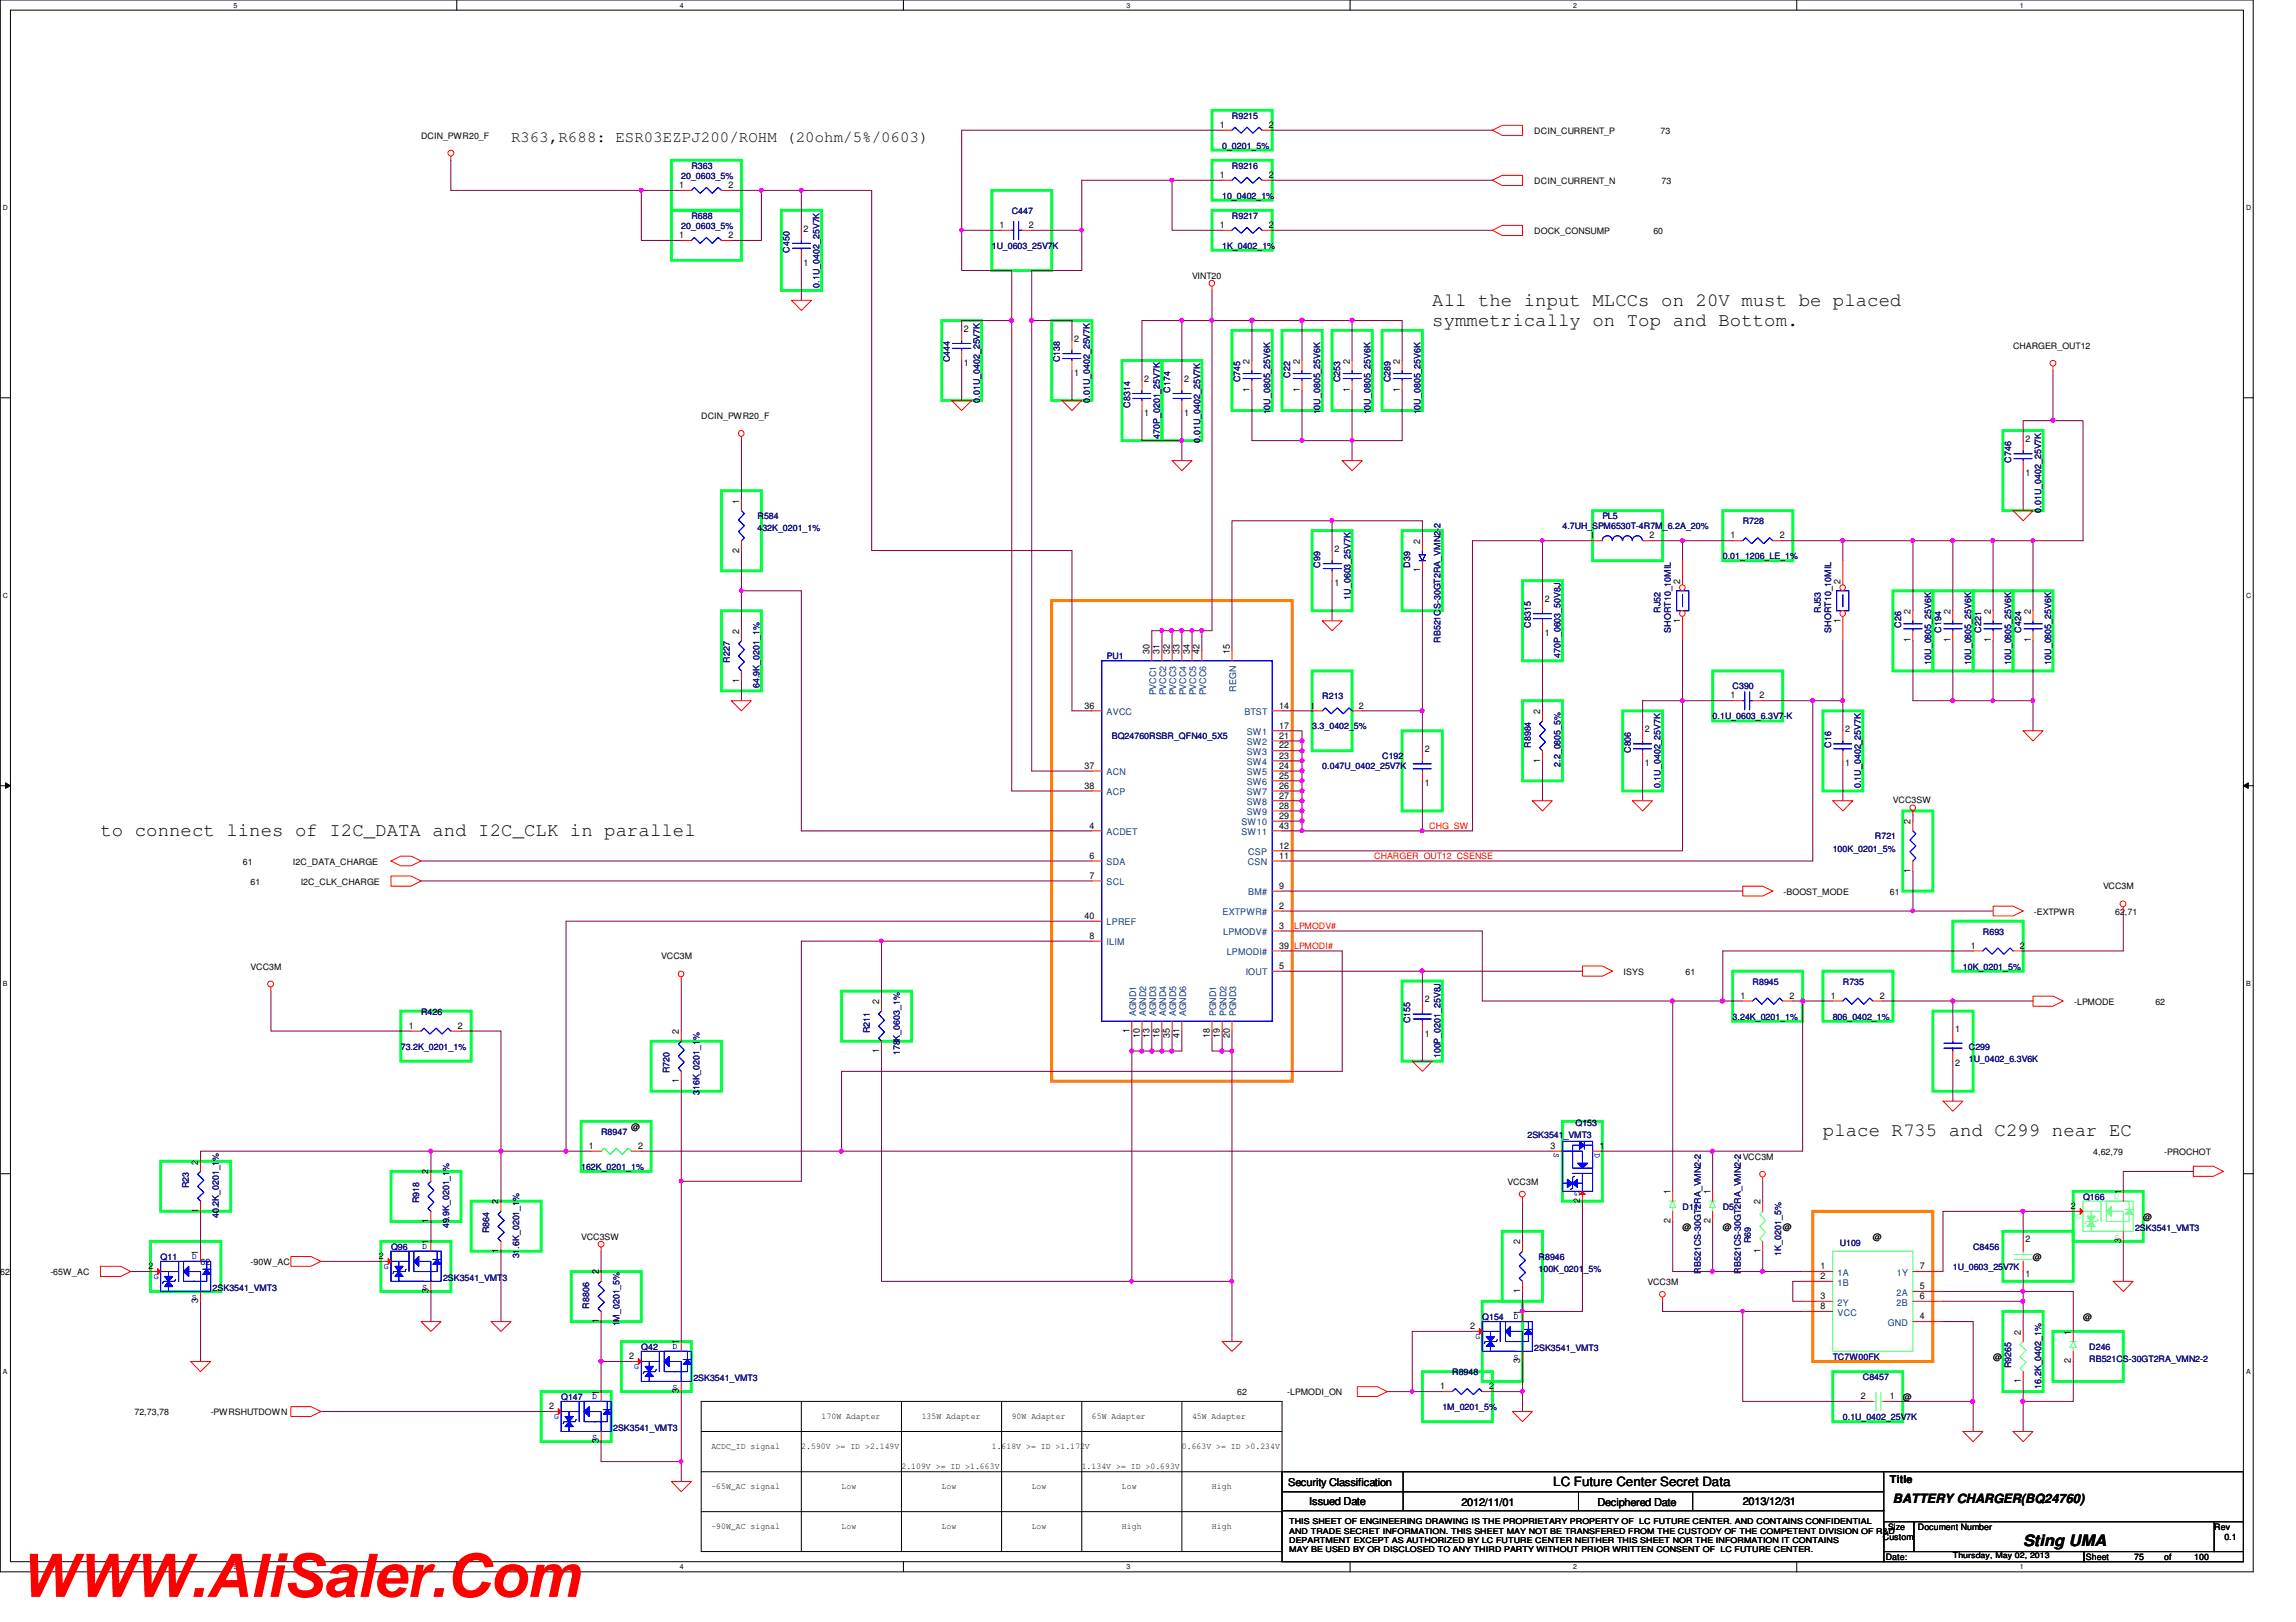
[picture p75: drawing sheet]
<svg xmlns="http://www.w3.org/2000/svg" width="297mm" height="210mm" viewBox="0 0 297 210" stroke-linecap="round" stroke-linejoin="round" font-family="sans-serif">
<defs><g id="words">
<text font-size="7.8" fill="#f00" x="2.5" y="206.6">WWW.AliSaler.Com</text>
<g font-size="2.5">
<text x="185.3" y="39.5">All the input MLCCs on 20V must be placed</text>
<text x="185.3" y="42.2">symmetrically on Top and Bottom.</text>
<text x="13" y="108.2">to connect lines of I2C_DATA and I2C_CLK in parallel</text>
<text x="235.8" y="147.1">place R735 and C299 near EC</text>
</g>
<g font-size="2">
<text x="66.1" y="18.4">R363,R688: ESR03EZPJ200/ROHM (20ohm/5%/0603)</text>
<text x="261.7" y="200.1">Sting UMA</text>
</g>
<g font-size="1.7">
<text x="201" y="192.3">LC Future Center Secret Data</text>
<text x="244.9" y="194.5">BATTERY CHARGER(BQ24760)</text>
</g>
<g font-size="1.4">
<text x="244.5" y="191.9">Title</text>
<text x="166.7" y="192.3">Security Classification</text>
<text x="169.4" y="194.7">Issued Date</text>
<text x="189.1" y="194.9">2012/11/01</text>
<text x="206.7" y="194.9">Deciphered Date</text>
<text x="225.5" y="194.7">2013/12/31</text>
</g>
<g font-size="1.2">
<text x="157.8" y="16.6">1</text>
<text x="164.2" y="16.6">2</text>
<text x="157.8" y="23">1</text>
<text x="164.2" y="23">2</text>
<text x="87.9" y="24.3">1</text>
<text x="94.2" y="24.3">2</text>
<text x="104" y="30">2</text>
<text x="129.3" y="29.5">1</text>
<text x="133.1" y="29.5">2</text>
<text x="157.8" y="29.5">1</text>
<text x="164.2" y="29.5">2</text>
<text x="87.9" y="30.8">1</text>
<text x="94.2" y="30.8">2</text>
<text x="104" y="34.4">1</text>
<text x="124.7" y="47.3">1</text>
<text x="124.7" y="42.9">2</text>
<text x="139" y="44.2">2</text>
<text x="161.7" y="47.1" transform="rotate(-90 161.7 47.1)">2</text>
<text x="168.1" y="47.1" transform="rotate(-90 168.1 47.1)">2</text>
<text x="174.6" y="47.1" transform="rotate(-90 174.6 47.1)">2</text>
<text x="181.1" y="47.1" transform="rotate(-90 181.1 47.1)">2</text>
<text x="139" y="48.6">1</text>
<text x="148" y="53.8">1</text>
<text x="148" y="49.4">2</text>
<text x="153.2" y="53.8">1</text>
<text x="153.2" y="49.4">2</text>
<text x="161.7" y="50.8" transform="rotate(-90 161.7 50.8)">1</text>
<text x="168.1" y="50.8" transform="rotate(-90 168.1 50.8)">1</text>
<text x="174.6" y="50.8" transform="rotate(-90 174.6 50.8)">1</text>
<text x="181.1" y="50.8" transform="rotate(-90 181.1 50.8)">1</text>
<text x="262" y="57.1">2</text>
<text x="95.6" y="65.2" transform="rotate(-90 95.6 65.2)">1</text>
<text x="262" y="61.6">1</text>
<text x="95.6" y="71.5" transform="rotate(-90 95.6 71.5)">2</text>
<text x="172.6" y="71.4">2</text>
<text x="183.7" y="70.4" transform="rotate(-90 183.7 70.4)">2</text>
<text x="205.7" y="69.7">1</text>
<text x="213.4" y="69.7">2</text>
<text x="223.9" y="69.7">1</text>
<text x="230.2" y="69.7">2</text>
<text x="172.6" y="75.9">1</text>
<text x="183.7" y="74.1" transform="rotate(-90 183.7 74.1)">1</text>
<text x="199.9" y="77.9">2</text>
<text x="217.4" y="75.6" transform="rotate(-90 217.4 75.6)">2</text>
<text x="238.1" y="75.6" transform="rotate(-90 238.1 75.6)">2</text>
<text x="95.6" y="82" transform="rotate(-90 95.6 82)">2</text>
<text x="199.9" y="82.3">1</text>
<text x="217.4" y="80.6" transform="rotate(-90 217.4 80.6)">1</text>
<text x="238.1" y="80.6" transform="rotate(-90 238.1 80.6)">1</text>
<text x="247.2" y="83.1" transform="rotate(-90 247.2 83.1)">1</text>
<text x="247.2" y="79.5" transform="rotate(-90 247.2 79.5)">2</text>
<text x="252.3" y="83.1" transform="rotate(-90 252.3 83.1)">1</text>
<text x="252.3" y="79.5" transform="rotate(-90 252.3 79.5)">2</text>
<text x="257.6" y="83.1" transform="rotate(-90 257.6 83.1)">1</text>
<text x="257.6" y="79.5" transform="rotate(-90 257.6 79.5)">2</text>
<text x="262.7" y="83.1" transform="rotate(-90 262.7 83.1)">1</text>
<text x="262.7" y="79.5" transform="rotate(-90 262.7 79.5)">2</text>
<text x="95.6" y="88.3" transform="rotate(-90 95.6 88.3)">1</text>
<text x="148.7" y="84.6" transform="rotate(-90 148.7 84.6)">30</text>
<text x="150" y="84.6" transform="rotate(-90 150 84.6)">31</text>
<text x="151.3" y="84.6" transform="rotate(-90 151.3 84.6)">32</text>
<text x="152.6" y="84.6" transform="rotate(-90 152.6 84.6)">33</text>
<text x="153.9" y="84.6" transform="rotate(-90 153.9 84.6)">34</text>
<text x="155.2" y="84.6" transform="rotate(-90 155.2 84.6)">42</text>
<text x="159.1" y="84.6" transform="rotate(-90 159.1 84.6)">15</text>
<text x="140.3" y="91.7">36</text>
<text x="165.5" y="91.7">14</text>
<text x="165.5" y="94.3">17</text>
<text x="165.5" y="95.6">21</text>
<text x="169.5" y="91.7">1</text>
<text x="175.8" y="91.7">2</text>
<text x="199.3" y="92.4" transform="rotate(-90 199.3 92.4)">2</text>
<text x="212.8" y="94.7">2</text>
<text x="223.9" y="90.4">1</text>
<text x="227.6" y="90.4">2</text>
<text x="238.7" y="94.7">2</text>
<text x="140.3" y="99.5">37</text>
<text x="165.5" y="96.9">22</text>
<text x="165.5" y="98.2">23</text>
<text x="165.5" y="99.5">24</text>
<text x="165.5" y="100.8">25</text>
<text x="184.3" y="101.8">1</text>
<text x="184.3" y="97.3">2</text>
<text x="199.3" y="98.7" transform="rotate(-90 199.3 98.7)">1</text>
<text x="212.8" y="99.1">1</text>
<text x="238.7" y="99.1">1</text>
<text x="140.3" y="102.1">38</text>
<text x="141" y="107.2">4</text>
<text x="165.5" y="107.2">43</text>
<text x="165.5" y="106">29</text>
<text x="165.5" y="102.1">26</text>
<text x="165.5" y="103.3">27</text>
<text x="165.5" y="104.6">28</text>
<text x="247.2" y="106.6" transform="rotate(-90 247.2 106.6)">2</text>
<text x="141" y="111.1">6</text>
<text x="141" y="113.7">7</text>
<text x="165.5" y="111.1">11</text>
<text x="165.5" y="109.8">12</text>
<text x="247.2" y="112.9" transform="rotate(-90 247.2 112.9)">1</text>
<text x="140.3" y="118.9">40</text>
<text x="165.5" y="117.6">2</text>
<text x="165.5" y="115">9</text>
<text x="141" y="121.5">8</text>
<text x="165.5" y="125.4">5</text>
<text x="165.5" y="122.8">39</text>
<text x="165.5" y="120.2">3</text>
<text x="255" y="122.8">1</text>
<text x="261.3" y="122.8">2</text>
<text x="113.7" y="130" transform="rotate(-90 113.7 130)">2</text>
<text x="184.3" y="129.7">2</text>
<text x="225.2" y="129.2">1</text>
<text x="231.5" y="129.2">2</text>
<text x="236.9" y="129.2">1</text>
<text x="243.2" y="129.2">2</text>
<text x="52.9" y="133.1">1</text>
<text x="59.2" y="133.1">2</text>
<text x="87.8" y="133.9" transform="rotate(-90 87.8 133.9)">2</text>
<text x="113.7" y="136.3" transform="rotate(-90 113.7 136.3)">1</text>
<text x="146.1" y="133.7" transform="rotate(-90 146.1 133.7)">1</text>
<text x="147.4" y="134.3" transform="rotate(-90 147.4 134.3)">10</text>
<text x="148.7" y="134.3" transform="rotate(-90 148.7 134.3)">13</text>
<text x="150" y="134.3" transform="rotate(-90 150 134.3)">16</text>
<text x="151.3" y="134.3" transform="rotate(-90 151.3 134.3)">35</text>
<text x="152.6" y="134.3" transform="rotate(-90 152.6 134.3)">41</text>
<text x="156.5" y="134.3" transform="rotate(-90 156.5 134.3)">18</text>
<text x="157.8" y="134.3" transform="rotate(-90 157.8 134.3)">19</text>
<text x="159.1" y="134.3" transform="rotate(-90 159.1 134.3)">20</text>
<text x="184.3" y="134.2">1</text>
<text x="252.9" y="133.6">1</text>
<text x="87.8" y="140.2" transform="rotate(-90 87.8 140.2)">1</text>
<text x="252.9" y="138">2</text>
<text x="76.2" y="148.7">1</text>
<text x="82.5" y="148.7">2</text>
<text x="200.6" y="148.7">3</text>
<text x="206.9" y="148.7">1</text>
<text x="25.7" y="150.7" transform="rotate(-90 25.7 150.7)">2</text>
<text x="55.5" y="152" transform="rotate(-90 55.5 152)">2</text>
<text x="64.5" y="155.9" transform="rotate(-90 64.5 155.9)">2</text>
<text x="204.4" y="155.7" transform="rotate(-90 204.4 155.7)">2</text>
<text x="216.1" y="154.6" transform="rotate(-90 216.1 154.6)">1</text>
<text x="221.3" y="154.6" transform="rotate(-90 221.3 154.6)">1</text>
<text x="227.7" y="155.9" transform="rotate(-90 227.7 155.9)">2</text>
<text x="274.4" y="154.6" transform="rotate(-90 274.4 154.6)">1</text>
<text x="25.7" y="157" transform="rotate(-90 25.7 157)">1</text>
<text x="55.5" y="161" transform="rotate(-90 55.5 161)">1</text>
<text x="55.5" y="158.3" transform="rotate(-90 55.5 158.3)">1</text>
<text x="196.7" y="161" transform="rotate(-90 196.7 161)">2</text>
<text x="216.1" y="158.3" transform="rotate(-90 216.1 158.3)">2</text>
<text x="221.3" y="158.3" transform="rotate(-90 221.3 158.3)">2</text>
<text x="262" y="160.8">2</text>
<text x="267.9" y="156.5">2</text>
<text x="274.4" y="160.9" transform="rotate(-90 274.4 160.9)">3</text>
<text x="19.2" y="164.3">2</text>
<text x="25.7" y="162.3" transform="rotate(-90 25.7 162.3)">1</text>
<text x="49" y="162.9">2</text>
<text x="55.5" y="167.3" transform="rotate(-90 55.5 167.3)">3</text>
<text x="64.5" y="162.2" transform="rotate(-90 64.5 162.2)">1</text>
<text x="77.5" y="164.9" transform="rotate(-90 77.5 164.9)">2</text>
<text x="196.7" y="167.3" transform="rotate(-90 196.7 167.3)">1</text>
<text x="227.7" y="162.2" transform="rotate(-90 227.7 162.2)">1</text>
<text x="235.5" y="164.3">1</text>
<text x="235.5" y="165.5">2</text>
<text x="248.4" y="164.3">7</text>
<text x="248.4" y="166.8">5</text>
<text x="262" y="165.2">1</text>
<text x="25.7" y="168.7" transform="rotate(-90 25.7 168.7)">3</text>
<text x="77.5" y="171.2" transform="rotate(-90 77.5 171.2)">1</text>
<text x="87.8" y="174" transform="rotate(-90 87.8 174)">1</text>
<text x="190.2" y="172">2</text>
<text x="196.7" y="170.1" transform="rotate(-90 196.7 170.1)">1</text>
<text x="235.5" y="168.1">3</text>
<text x="235.5" y="169.4">8</text>
<text x="248.4" y="170.7">4</text>
<text x="248.4" y="168.1">6</text>
<text x="261.4" y="172.7" transform="rotate(-90 261.4 172.7)">2</text>
<text x="267.9" y="172.7" transform="rotate(-90 267.9 172.7)">1</text>
<text x="81.4" y="175.9">2</text>
<text x="186.3" y="179.8">1</text>
<text x="192.7" y="179.8">2</text>
<text x="196.7" y="176.4" transform="rotate(-90 196.7 176.4)">3</text>
<text x="261.4" y="179" transform="rotate(-90 261.4 179)">1</text>
<text x="267.9" y="176.4" transform="rotate(-90 267.9 176.4)">2</text>
<text x="71" y="182.4">2</text>
<text x="77.5" y="180.5" transform="rotate(-90 77.5 180.5)">1</text>
<text x="87.8" y="180.3" transform="rotate(-90 87.8 180.3)">3</text>
<text x="240.7" y="181.1">2</text>
<text x="244.5" y="181.1">1</text>
<text x="77.5" y="186.8" transform="rotate(-90 77.5 186.8)">3</text>
</g>
<g font-size="1.2" fill="#004080">
<text x="159.9" y="89.5" transform="rotate(-90 159.9 89.5)">REGN</text>
<text x="143.2" y="92.5">AVCC</text>
<text x="149.6" y="90" transform="rotate(-90 149.6 90)">PVCC1</text>
<text x="150.9" y="90" transform="rotate(-90 150.9 90)">PVCC2</text>
<text x="152.2" y="90" transform="rotate(-90 152.2 90)">PVCC3</text>
<text x="153.5" y="90" transform="rotate(-90 153.5 90)">PVCC4</text>
<text x="154.8" y="90" transform="rotate(-90 154.8 90)">PVCC5</text>
<text x="156" y="90" transform="rotate(-90 156 90)">PVCC6</text>
<text x="161" y="92.5">BTST</text>
<text x="161.3" y="95.1">SW1</text>
<text x="143.2" y="100.3">ACN</text>
<text x="161.3" y="96.4">SW2</text>
<text x="161.3" y="97.7">SW3</text>
<text x="161.3" y="99">SW4</text>
<text x="161.3" y="100.3">SW5</text>
<text x="161.3" y="101.6">SW6</text>
<text x="143.2" y="102.9">ACP</text>
<text x="160.6" y="106.8">SW10</text>
<text x="161.3" y="102.9">SW7</text>
<text x="161.3" y="104.2">SW8</text>
<text x="161.3" y="105.5">SW9</text>
<text x="143.2" y="108.1">ACDET</text>
<text x="143.2" y="112">SDA</text>
<text x="160.6" y="108.1">SW11</text>
<text x="161.5" y="112">CSN</text>
<text x="161.5" y="110.7">CSP</text>
<text x="143.2" y="114.6">SCL</text>
<text x="143.2" y="119.8">LPREF</text>
<text x="158.2" y="118.4">EXTPWR#</text>
<text x="161.5" y="115.9">BM#</text>
<text x="143.2" y="122.3">ILIM</text>
<text x="158.2" y="121">LPMODV#</text>
<text x="158.7" y="123.6">LPMODI#</text>
<text x="147" y="131.5" transform="rotate(-90 147 131.5)">AGND1</text>
<text x="148.3" y="131.5" transform="rotate(-90 148.3 131.5)">AGND2</text>
<text x="149.6" y="131.5" transform="rotate(-90 149.6 131.5)">AGND3</text>
<text x="150.9" y="131.5" transform="rotate(-90 150.9 131.5)">AGND4</text>
<text x="152.2" y="131.5" transform="rotate(-90 152.2 131.5)">AGND5</text>
<text x="153.5" y="131.5" transform="rotate(-90 153.5 131.5)">AGND6</text>
<text x="157.3" y="131.5" transform="rotate(-90 157.3 131.5)">PGND1</text>
<text x="158.7" y="131.5" transform="rotate(-90 158.7 131.5)">PGND2</text>
<text x="159.9" y="131.5" transform="rotate(-90 159.9 131.5)">PGND3</text>
<text x="161.2" y="126.2">IOUT</text>
<text x="237.7" y="165.1">1A</text>
<text x="237.7" y="166.4">1B</text>
<text x="245.4" y="167.7">2A</text>
<text x="245.4" y="165.1">1Y</text>
<text x="237.7" y="169">2Y</text>
<text x="237.7" y="170.3">VCC</text>
<text x="244.2" y="171.6">GND</text>
<text x="245.4" y="169">2B</text>
</g>
<g font-size="1.1">
<text x="54.5" y="17.9">DCIN_PWR20_F</text>
<text x="198.5" y="17.3">DCIN_CURRENT_P</text>
<text x="214.8" y="17.3">73</text>
<text x="198.5" y="23.8">DCIN_CURRENT_N</text>
<text x="215" y="23.8">73</text>
<text x="198.5" y="30.3">DOCK_CONSUMP</text>
<text x="213.9" y="30.3">60</text>
<text x="154.2" y="36.1">VINT20</text>
<text x="260.4" y="45.2">CHARGER_OUT12</text>
<text x="90.7" y="54.2">DCIN_PWR20_F</text>
<text x="244.9" y="104">VCC3SW</text>
<text x="31.4" y="111.9">61</text>
<text x="37.9" y="111.9">I2C_DATA_CHARGE</text>
<text x="32.4" y="114.5">61</text>
<text x="38.9" y="114.5">I2C_CLK_CHARGE</text>
<text x="230.8" y="115.8">-BOOST_MODE</text>
<text x="244.5" y="115.8">61</text>
<text x="263.1" y="118.4">-EXTPWR</text>
<text x="272.1" y="115.1">VCC3M</text>
<text x="273.6" y="118.4">62,71</text>
<text x="32.4" y="125.5">VCC3M</text>
<text x="85.6" y="124.2">VCC3M</text>
<text x="210.1" y="126.1">ISYS</text>
<text x="218.1" y="126.1">61</text>
<text x="268.3" y="130">-LPMODE</text>
<text x="278.8" y="130">62</text>
<text x="81.7" y="146.2">@</text>
<text x="270.8" y="149.4">4,62,79</text>
<text x="280" y="149.4">-PROCHOT</text>
<text x="195" y="153.3">VCC3M</text>
<text x="225.5" y="150.1">VCC3M</text>
<text x="75.2" y="160.4">VCC3SW</text>
<text x="217.7" y="159.2">@</text>
<text x="222.9" y="159.2">@</text>
<text x="230.6" y="159.2">@</text>
<text x="242.3" y="160.4">@</text>
<text x="277.3" y="157.9">@</text>
<text x="0" y="165">62</text>
<text x="6.5" y="165">-65W_AC</text>
<text x="25.9" y="163.7">62</text>
<text x="32.4" y="163.7">-90W_AC</text>
<text x="213.1" y="166.3">VCC3M</text>
<text x="263" y="163">@</text>
<text x="269.5" y="170.8">@</text>
<text x="257.8" y="176">@</text>
<text x="17.4" y="183.1">72,73,78</text>
<text x="27.3" y="183.1">-PWRSHUTDOWN</text>
<text x="106.3" y="183.6">170W Adapter</text>
<text x="119.2" y="183.6">135W Adapter</text>
<text x="130.9" y="183.6">90W Adapter</text>
<text x="141.3" y="183.6">65W Adapter</text>
<text x="154.2" y="183.6">45W Adapter</text>
<text x="160.1" y="180.6">62</text>
<text x="166.5" y="180.6">-LPMODI_ON</text>
<text x="246.2" y="181.2">@</text>
<text x="92" y="187.5">ACDC_ID signal</text>
<text x="103.7" y="187.5">2.590V &gt;= ID &gt;2.149V</text>
<text x="116.6" y="190.1">2.109V &gt;= ID &gt;1.663V</text>
<text x="128.3" y="187.5">1.618V &gt;= ID &gt;1.172V</text>
<text x="139.9" y="190.1">1.134V &gt;= ID &gt;0.693V</text>
<text x="152.9" y="187.5">0.663V &gt;= ID &gt;0.234V</text>
<text x="92" y="192.7">-65W_AC signal</text>
<text x="92" y="197.9">-90W_AC signal</text>
<text x="108.9" y="192.7">Low</text>
<text x="108.9" y="197.9">Low</text>
<text x="121.8" y="192.7">Low</text>
<text x="121.8" y="197.9">Low</text>
<text x="133.5" y="197.9">Low</text>
<text x="133.5" y="192.7">Low</text>
<text x="145.2" y="192.7">Low</text>
<text x="145.2" y="197.9">High</text>
<text x="156.8" y="192.7">High</text>
<text x="156.8" y="197.9">High</text>
<text x="243.6" y="199.3">Custom</text>
<text x="244" y="201.9">Date:</text>
<text x="244.3" y="198">Size</text>
<text x="248.1" y="198">Document Number</text>
<text x="269.9" y="201.9">Sheet</text>
<text x="276.1" y="201.9">75</text>
<text x="280" y="201.9">of</text>
<text x="283.9" y="201.9">100</text>
<text x="286.5" y="198">Rev</text>
<text x="287.8" y="199.3">0.1</text>
</g>
<g font-size="1.1" fill="#000080">
<text x="159.4" y="15.4">R9215</text>
<text x="88.1" y="23.2">20_0603_5%</text>
<text x="89.4" y="21.8">R363</text>
<text x="158.1" y="19.3">0_0201_5%</text>
<text x="159.4" y="21.8">R9216</text>
<text x="88.1" y="29.6">20_0603_5%</text>
<text x="89.4" y="28.3">R688</text>
<text x="130.9" y="27.7">C447</text>
<text x="158.1" y="25.7">10_0402_1%</text>
<text x="159.4" y="28.3">R9217</text>
<text x="102.1" y="32.7" transform="rotate(-90 102.1 32.7)">C450</text>
<text x="128.3" y="32.2">1U_0603_25V7K</text>
<text x="158.1" y="32.2">1K_0402_1%</text>
<text x="106" y="37.2" transform="rotate(-90 106 37.2)">0.1U_0402_25V7K</text>
<text x="122.9" y="46.9" transform="rotate(-90 122.9 46.9)">C444</text>
<text x="137.1" y="46.9" transform="rotate(-90 137.1 46.9)">C138</text>
<text x="126.8" y="52.1" transform="rotate(-90 126.8 52.1)">0.01U_0402_25V7K</text>
<text x="141" y="52.1" transform="rotate(-90 141 52.1)">0.01U_0402_25V7K</text>
<text x="146.2" y="52.7" transform="rotate(-90 146.2 52.7)">C8314</text>
<text x="151.4" y="50.8" transform="rotate(-90 151.4 50.8)">C174</text>
<text x="160.4" y="49.5" transform="rotate(-90 160.4 49.5)">C745</text>
<text x="164.3" y="53.6" transform="rotate(-90 164.3 53.6)">10U_0805_25V6K</text>
<text x="166.9" y="48.9" transform="rotate(-90 166.9 48.9)">C22</text>
<text x="170.8" y="53.6" transform="rotate(-90 170.8 53.6)">10U_0805_25V6K</text>
<text x="173.4" y="49.5" transform="rotate(-90 173.4 49.5)">C253</text>
<text x="177.3" y="53.6" transform="rotate(-90 177.3 53.6)">10U_0805_25V6K</text>
<text x="179.9" y="49.5" transform="rotate(-90 179.9 49.5)">C289</text>
<text x="183.8" y="53.6" transform="rotate(-90 183.8 53.6)">10U_0805_25V6K</text>
<text x="150.1" y="56.8" transform="rotate(-90 150.1 56.8)">470P_0201_25V7K</text>
<text x="155.3" y="57.3" transform="rotate(-90 155.3 57.3)">0.01U_0402_25V7K</text>
<text x="260.2" y="59.9" transform="rotate(-90 260.2 59.9)">C746</text>
<text x="98" y="67.2">R584</text>
<text x="98" y="68.7">432K_0201_1%</text>
<text x="202.1" y="68.5">4.7UH_SPM6530T-4R7M_6.2A_20%</text>
<text x="207.3" y="67.2">PL5</text>
<text x="225.5" y="67.8">R728</text>
<text x="264.1" y="66.3" transform="rotate(-90 264.1 66.3)">0.01U_0402_25V7K</text>
<text x="170.8" y="73.4" transform="rotate(-90 170.8 73.4)">C99</text>
<text x="174.7" y="77.6" transform="rotate(-90 174.7 77.6)">1U_0603_25V7K</text>
<text x="182.5" y="73.4" transform="rotate(-90 182.5 73.4)">D39</text>
<text x="222.9" y="72.3">0.01_1206_LE_1%</text>
<text x="186.3" y="83.2" transform="rotate(-90 186.3 83.2)">RB521CS-30GT2RA_VMN2-2</text>
<text x="198" y="81.2" transform="rotate(-90 198 81.2)">C8315</text>
<text x="214.8" y="79.3" transform="rotate(-90 214.8 79.3)">RJ52</text>
<text x="216.2" y="81.9" transform="rotate(-90 216.2 81.9)">SHORT10_10MIL</text>
<text x="235.6" y="79.3" transform="rotate(-90 235.6 79.3)">RJ53</text>
<text x="236.9" y="81.9" transform="rotate(-90 236.9 81.9)">SHORT10_10MIL</text>
<text x="246" y="81.2" transform="rotate(-90 246 81.2)">C26</text>
<text x="251.1" y="81.9" transform="rotate(-90 251.1 81.9)">C194</text>
<text x="256.3" y="81.9" transform="rotate(-90 256.3 81.9)">C221</text>
<text x="261.5" y="81.9" transform="rotate(-90 261.5 81.9)">C424</text>
<text x="94.4" y="85.8" transform="rotate(-90 94.4 85.8)">R227</text>
<text x="98.3" y="89" transform="rotate(-90 98.3 89)">64.9K_0201_1%</text>
<text x="143.2" y="85.3">PU1</text>
<text x="201.9" y="85.1" transform="rotate(-90 201.9 85.1)">470P_0603_50V8J</text>
<text x="224.2" y="89.2">C390</text>
<text x="249.8" y="86" transform="rotate(-90 249.8 86)">10U_0805_25V6K</text>
<text x="255" y="86" transform="rotate(-90 255 86)">10U_0805_25V6K</text>
<text x="260.2" y="86" transform="rotate(-90 260.2 86)">10U_0805_25V6K</text>
<text x="265.4" y="86" transform="rotate(-90 265.4 86)">10U_0805_25V6K</text>
<text x="143.8" y="95.7">BQ24760RSBR_QFN40_5X5</text>
<text x="169.8" y="94.4">3.3_0402_5%</text>
<text x="171.1" y="90.5">R213</text>
<text x="221.6" y="93.1">0.1U_0603_6.3V7-K</text>
<text x="171.1" y="99.6">0.047U_0402_25V7K</text>
<text x="178.8" y="98.3">C192</text>
<text x="198" y="96.8" transform="rotate(-90 198 96.8)">R8984</text>
<text x="201.9" y="99.2" transform="rotate(-90 201.9 99.2)">2.2_0805_5%</text>
<text x="211" y="97.5" transform="rotate(-90 211 97.5)">C806</text>
<text x="214.8" y="102" transform="rotate(-90 214.8 102)">0.1U_0402_25V7K</text>
<text x="236.9" y="96.8" transform="rotate(-90 236.9 96.8)">C16</text>
<text x="240.7" y="102" transform="rotate(-90 240.7 102)">0.1U_0402_25V7K</text>
<text x="237.1" y="110.2">100K_0201_5%</text>
<text x="242.6" y="108.6">R721</text>
<text x="254" y="125.5">10K_0201_5%</text>
<text x="256.5" y="120.9">R693</text>
<text x="54.5" y="131.3">R426</text>
<text x="224.2" y="132">3.24K_0201_1%</text>
<text x="226.7" y="127.4">R8945</text>
<text x="237.1" y="132">806_0402_1%</text>
<text x="238.4" y="127.4">R735</text>
<text x="51.9" y="135.8">73.2K_0201_1%</text>
<text x="112.5" y="133.7" transform="rotate(-90 112.5 133.7)">R211</text>
<text x="116.4" y="136.6" transform="rotate(-90 116.4 136.6)">178K_0603_1%</text>
<text x="182.5" y="132.4" transform="rotate(-90 182.5 132.4)">C155</text>
<text x="186.3" y="136.9" transform="rotate(-90 186.3 136.9)">100P_0201_25V8J</text>
<text x="254.7" y="135.8">C299</text>
<text x="254.7" y="137.4">1U_0402_6.3V6K</text>
<text x="86.6" y="138.9" transform="rotate(-90 86.6 138.9)">R720</text>
<text x="90.5" y="141.7" transform="rotate(-90 90.5 141.7)">316K_0201_1%</text>
<text x="77.8" y="146.9">R8947</text>
<text x="197.6" y="147.2">2SK3541_VMT3</text>
<text x="203.8" y="145.7">Q153</text>
<text x="24.4" y="153.8" transform="rotate(-90 24.4 153.8)">R23</text>
<text x="54.2" y="155.7" transform="rotate(-90 54.2 155.7)">R918</text>
<text x="75.2" y="151.4">162K_0201_1%</text>
<text x="269.5" y="155.3">Q166</text>
<text x="28.3" y="157.6" transform="rotate(-90 28.3 157.6)">40.2K_0201_1%</text>
<text x="50.6" y="161.8">Q96</text>
<text x="58.1" y="159" transform="rotate(-90 58.1 159)">49.9K_0201_1%</text>
<text x="63.3" y="159.6" transform="rotate(-90 63.3 159.6)">R864</text>
<text x="217.7" y="156.5">D11</text>
<text x="222.9" y="156.5">D5</text>
<text x="226.5" y="160.9" transform="rotate(-90 226.5 160.9)">R69</text>
<text x="238" y="161.2">U109</text>
<text x="255.3" y="161.8">C8456</text>
<text x="276.2" y="159.3">2SK3541_VMT3</text>
<text x="20.8" y="163">Q11</text>
<text x="27.5" y="167">2SK3541_VMT3</text>
<text x="57.3" y="165.8">2SK3541_VMT3</text>
<text x="67.2" y="162.9" transform="rotate(-90 67.2 162.9)">31.6K_0201_1%</text>
<text x="199" y="163">R8946</text>
<text x="199" y="164.6">100K_0201_5%</text>
<text x="220" y="164.8" transform="rotate(-90 220 164.8)">RB521CS-30GT2RA_VMN2-2</text>
<text x="225.2" y="164.8" transform="rotate(-90 225.2 164.8)">RB521CS-30GT2RA_VMN2-2</text>
<text x="230.4" y="162.5" transform="rotate(-90 230.4 162.5)">1K_0201_5%</text>
<text x="252.6" y="164.3">1U_0603_25V7K</text>
<text x="76.2" y="169.3" transform="rotate(-90 76.2 169.3)">R8806</text>
<text x="80.1" y="171.7" transform="rotate(-90 80.1 171.7)">1M_0201_5%</text>
<text x="191.8" y="170.8">Q154</text>
<text x="83" y="174.7">Q42</text>
<text x="89.7" y="178.7">2SK3541_VMT3</text>
<text x="187.9" y="177.9">R8948</text>
<text x="198.5" y="174.8">2SK3541_VMT3</text>
<text x="237.1" y="176">TC7W00FK</text>
<text x="241" y="178.6">C8457</text>
<text x="260.2" y="177.1" transform="rotate(-90 260.2 177.1)">R9265</text>
<text x="264.1" y="179.7" transform="rotate(-90 264.1 179.7)">16.2K_0402_1%</text>
<text x="270.3" y="174.7">D246</text>
<text x="270.3" y="176.3">RB521CS-30GT2RA_VMN2-2</text>
<text x="72.6" y="181.2">Q147</text>
<text x="79.3" y="185.2">2SK3541_VMT3</text>
<text x="186.6" y="182.5">1M_0201_5%</text>
<text x="238.4" y="183.8">0.1U_0402_25V7K</text>
</g>
<g font-size="1.1" fill="#f00">
<text x="184.9" y="107.3">CHG_SW</text>
<text x="177.8" y="111.2">CHARGER_OUT12_CSENSE</text>
<text x="167.4" y="122.8">LPMODI#</text>
<text x="167.4" y="120.2">LPMODV#</text>
</g>
<g font-size="1.1" fill="#00f">
<text x="201" y="149.3" transform="rotate(90 201 149.3)">S</text>
<text x="206.3" y="149.3" transform="rotate(90 206.3 149.3)">D</text>
<text x="203.7" y="154.2" transform="rotate(90 203.7 154.2)">G</text>
<text x="54.6" y="161.6">D</text>
<text x="19.9" y="165.5">G</text>
<text x="24.8" y="162.9">D</text>
<text x="49.7" y="164.2">G</text>
<text x="54.6" y="166.9">S</text>
<text x="24.8" y="168.2">S</text>
<text x="190.9" y="173.3">G</text>
<text x="195.8" y="170.7">D</text>
<text x="82" y="177.2">G</text>
<text x="87" y="174.6">D</text>
<text x="87" y="179.9">S</text>
<text x="195.8" y="176">S</text>
<text x="71.7" y="183.6">G</text>
<text x="76.6" y="181.1">D</text>
<text x="76.6" y="186.4">S</text>
</g>
<g font-size="1.1" fill="#80ff80">
<text x="273.5" y="155.2">D</text>
<text x="268.6" y="157.7">G</text>
<text x="273.5" y="160.4">S</text>
</g>
<g font-size="1">
<text x="166.8" y="197.3">THIS SHEET OF ENGINEERING DRAWING IS THE PROPRIETARY PROPERTY OF LC FUTURE CENTER. AND CONTAINS CONFIDENTIAL</text>
<text x="166.8" y="198.5">AND TRADE SECRET INFORMATION. THIS SHEET MAY NOT BE TRANSFERED FROM THE CUSTODY OF THE COMPETENT DIVISION OF R&amp;D</text>
<text x="166.8" y="199.6">DEPARTMENT EXCEPT AS AUTHORIZED BY LC FUTURE CENTER NEITHER THIS SHEET NOR THE INFORMATION IT CONTAINS</text>
<text x="166.8" y="200.8">MAY BE USED BY OR DISCLOSED TO ANY THIRD PARTY WITHOUT PRIOR WRITTEN CONSENT OF LC FUTURE CENTER.</text>
<text x="252.6" y="201.7">Thursday, May 02, 2013</text>
</g>
<g font-size=".9">
<text x="30.2" y="1">5</text>
<text x="88" y="1">4</text>
<text x="145.8" y="1">3</text>
<text x="203.5" y="1">2</text>
<text x="261.3" y="1">1</text>
<text x=".4" y="27.2">D</text>
<text x="290.6" y="27.2">D</text>
<text x=".4" y="77.3">C</text>
<text x="290.6" y="77.3">C</text>
<text x=".4" y="127.6">B</text>
<text x="290.6" y="127.6">B</text>
<text x=".4" y="177.8">A</text>
<text x="290.6" y="177.8">A</text>
<text x="30.2" y="203.1">5</text>
<text x="88" y="203.1">4</text>
<text x="145.8" y="203.1">3</text>
<text x="203.5" y="203.1">2</text>
<text x="261.3" y="203.1">1</text>
</g>
</g></defs>
<path d="M0 0h291.5v203.4h-291.5zM1.4 1.3h288.8v200.8h-288.8z" fill="none" stroke="#000" stroke-width=".13"/>
<g fill="#fff">
<path d="M30.2 .2h.5v1h-.5z"/>
<path d="M30.2 202.3h.5v1h-.5z"/>
</g>
<path d="M59.1 0v1.3M59.1 202.1v1.3" fill="none" stroke="#000" stroke-width=".13"/>
<g fill="#fff">
<path d="M88 .2h.5v1h-.5z"/>
<path d="M88 202.3h.5v1h-.5z"/>
</g>
<path d="M116.9 0v1.3M116.9 202.1v1.3" fill="none" stroke="#000" stroke-width=".13"/>
<g fill="#fff">
<path d="M145.7 .2h.6v1h-.6z"/>
<path d="M145.7 202.3h.6v1h-.6z"/>
</g>
<path d="M174.7 0v1.3M174.7 202.1v1.3" fill="none" stroke="#000" stroke-width=".13"/>
<g fill="#fff">
<path d="M203.5 .2h.5v1h-.5z"/>
<path d="M203.5 202.3h.5v1h-.5z"/>
</g>
<path d="M232.4 0v1.3M232.4 202.1v1.3" fill="none" stroke="#000" stroke-width=".13"/>
<g fill="#fff">
<path d="M261.3 .2h.5v1h-.5z"/>
<path d="M261.3 202.3h.5v1h-.5z"/>
<path d="M.4 26.4h.6v1h-.6z"/>
<path d="M290.6 26.4h.6v1h-.6z"/>
<path d="M.4 76.5h.6v1.1h-.6z"/>
<path d="M290.6 76.5h.6v1.1h-.6z"/>
</g>
<path d="M0 51.5h1.4M290.2 51.5h1.3" fill="none" stroke="#000" stroke-width=".13"/>
<g fill="#fff">
<path d="M.4 126.7h.6v1.1h-.6z"/>
<path d="M290.6 126.7h.6v1.1h-.6z"/>
</g>
<path d="M0 101.7h1.4M.7 101.3l.7 .4-.7 .3zM290.2 101.7h1.3M290.2 101.7l.7-.4v.7z" fill="none" stroke="#000" stroke-width=".13"/>
<path d="M.7 101.3l.7 .4-.7 .3zM290.2 101.7l.7-.4v.7z" fill="#000"/>
<g fill="#fff">
<path d="M.4 177h.5v1h-.5z"/>
<path d="M290.6 177h.5v1h-.5z"/>
</g>
<path d="M0 151.9h1.4M290.2 151.9h1.3M90.7 181.4h75.2v19.4h-75.2zM90.7 185.3h75.2M90.7 190.5h75.2M90.7 195.6h75.2M103.7 181.4v19.4M116.6 181.4v19.4M129.6 181.4v19.4M140 181.4v19.4M152.9 181.4v19.4" fill="none" stroke="#000" stroke-width=".13"/>
<g fill="none" stroke="#00ff40" stroke-width=".38">
<path d="M156.8 14.3h7.8v5.1h-7.8zM86.9 20.7h9v6.5h-9zM86.9 27.2h9v6.5h-9zM101.1 27.2h5.2v10.4h-5.2zM128.3 24.6h7.8v10.4h-7.8zM156.8 20.7h7.8v5.2h-7.8zM156.8 27.2h7.8v5.2h-7.8zM121.8 41.5h5.2v10.3h-5.2zM136.1 41.5h5.2v10.3h-5.2zM145.2 46.7h5.1v10.3h-5.1zM150.3 46.7h5.2v10.3h-5.2zM159.4 42.8h5.2v10.3h-5.2z"/>
<path d="M165.9 42.8h5.2v10.3h-5.2zM172.3 42.8h5.2v10.3h-5.2zM178.8 42.8h5.2v10.3h-5.2zM259.1 55.7h5.2v10.4h-5.2zM93.3 63.5h5.2v10.4h-5.2zM93.3 79h5.2v10.4h-5.2zM169.8 68.7h5.1v10.3h-5.1zM181.4 68.7h5.2v10.3h-5.2zM197 75.1h5.1v10.4h-5.1zM206 66.1h9.1v6.5h-9.1zM222.9 66.1h9v6.5h-9zM244.9 76.5h5.2v10.3h-5.2z"/>
<path d="M250.1 76.5h5.2v10.3h-5.2zM255.3 76.5h5.1v10.3h-5.1zM260.4 76.5h5.2v10.3h-5.2zM169.8 86.8h5.1v10.4h-5.1zM181.4 94.6h5.2v10.3h-5.2zM197 90.7h5.1v10.3h-5.1zM209.9 92h5.2v10.4h-5.2zM221.6 86.8h9v6.5h-9zM235.8 92h5.2v10.4h-5.2zM246.2 104.9h3.9v10.4h-3.9zM252.6 119.2h9.1v6.5h-9.1zM51.9 130.9h9.1v6.4h-9.1z"/>
<path d="M84.2 134.7h9.1v6.5h-9.1zM108.9 128.3h9v6.4h-9zM181.4 127h5.2v10.3h-5.2zM224.2 125.7h9v6.5h-9zM235.8 125.7h9.1v6.5h-9.1zM250.1 130.9h5.2v10.3h-5.2zM20.8 150.3h9v6.5h-9zM50.6 151.6h9v6.5h-9zM61 155.4h9v6.5h-9zM75.2 145.1h9v6.5h-9zM194.3 159.3h5.3v9.1h-5.3zM202.1 145.1h5.2v10.3h-5.2z"/>
<path d="M259.1 159.3h9.1v6.5h-9.1zM268.2 154.2h9.1v6.5h-9.1zM19.5 160.7h9.1v6.4h-9.1zM49.3 160.7h9v6.4h-9zM73.9 164.5h9.1v6.5h-9.1zM80.4 173.6h9v6.5h-9zM184 177.5h9.1v6.5h-9.1zM191.8 168.4h5.2v10.4h-5.2zM237.1 177.5h9.1v6.5h-9.1zM259.1 169.7h5.2v10.4h-5.2zM265.6 172.3h9.1v6.5h-9.1zM70 180.1h9.1v6.5h-9.1z"/>
</g>
<path d="M136.1 77.7h31.1v62.2h-31.1zM234.5 156.8h15.6v19.4h-15.6z" fill="none" stroke="#ff8000" stroke-width=".38"/>
<path d="M124.4 29.8v5.2h6.5v6.5h-6.5v1.3M124.4 46.7v5.1M133.5 41.5h5.2v2.6M138.7 48v3.8" fill="none" stroke="#800040" stroke-width=".13"/>
<path d="M124.2 29.6h.3l.1 .2-.1 .1-.1 .1-.2-.1z" fill-rule="evenodd" fill="#f0f"/>
<path d="M124.2 29.6h.3l.1 .2-.1 .1-.1 .1-.2-.1z" fill="none" stroke="#f0f" stroke-width=".13"/>
<path d="M140 29.8v5.2h-6.5v6.5" fill="none" stroke="#800040" stroke-width=".13"/>
<path d="M139.8 29.6h.3l.1 .2-.1 .1-.2 .1-.1-.1z" fill-rule="evenodd" fill="#f0f"/>
<path d="M139.8 29.6h.3l.1 .2-.1 .1-.2 .1-.1-.1z" fill="none" stroke="#f0f" stroke-width=".13"/>
<path d="M124.4 16.8v13h5.2M140 23.3v6.5h-6.5M199.6 70h6.4M217.7 70h6.5M247.5 70v9M252.6 70v9" fill="none" stroke="#800040" stroke-width=".13"/>
<path d="M217.5 69.8h.3l.1 .1-.1 .2-.2 .1-.1-.1z" fill-rule="evenodd" fill="#f0f"/>
<path d="M217.5 69.8h.3l.1 .1-.1 .2-.2 .1-.1-.1z" fill="none" stroke="#f0f" stroke-width=".13"/>
<path d="M257.8 70v9M269.5 70h-6.5v9" fill="none" stroke="#800040" stroke-width=".13"/>
<path d="M262.8 69.8h.3l.1 .1-.1 .2-.1 .1-.2-.1z" fill-rule="evenodd" fill="#f0f"/>
<path d="M262.8 69.8h.3l.1 .1-.1 .2-.1 .1-.2-.1z" fill="none" stroke="#f0f" stroke-width=".13"/>
<path d="M247.5 82.9v7.8M252.6 82.9v7.8M257.8 82.9v7.8M263 82.9v11.7" fill="none" stroke="#800040" stroke-width=".13"/>
<path d="M262.8 90.5l.2-.1 .2 .1-.1 .4h-.1h-.2z" fill-rule="evenodd" fill="#f0f"/>
<path d="M262.8 90.5l.2-.1 .2 .1-.1 .4h-.1h-.2z" fill="none" stroke="#f0f" stroke-width=".13"/>
<path d="M265.6 54.4h3.9v15.6M217.7 70v2.6M230.6 70h7.8v2.6M212.5 90.7v3.9M217.7 90.7h6.5M228 90.7h6.5M238.4 90.7v3.9" fill="none" stroke="#800040" stroke-width=".13"/>
<circle cx="265.6" cy="54.4" r=".26" fill="#f0f"/>
<circle cx="265.6" cy="54.4" r=".26" fill="none" stroke="#f0f" stroke-width=".13"/>
<path d="M152.9 57v2.6M162 41.5h-9.1v7.7M265.6 48v6.4h-3.9v2.6M261.7 60.9v5.2" fill="none" stroke="#800040" stroke-width=".13"/>
<circle cx="162" cy="41.4" r=".26" fill="#f0f"/>
<circle cx="162" cy="41.4" r=".26" fill="none" stroke="#f0f" stroke-width=".13"/>
<path d="M168.4 41.5v5.2M174.9 41.5v5.2" fill="none" stroke="#800040" stroke-width=".13"/>
<circle cx="168.4" cy="41.4" r=".26" fill="#f0f"/>
<circle cx="168.4" cy="41.4" r=".26" fill="none" stroke="#f0f" stroke-width=".13"/>
<path d="M168.4 41.5h6.5" fill="none" stroke="#800040" stroke-width=".13"/>
<circle cx="174.9" cy="41.4" r=".26" fill="#f0f"/>
<circle cx="174.9" cy="41.4" r=".26" fill="none" stroke="#f0f" stroke-width=".13"/>
<path d="M162 50.5v6.5h6.4M168.4 50.5v6.5M168.4 57h6.5" fill="none" stroke="#800040" stroke-width=".13"/>
<circle cx="168.4" cy="57" r=".25" fill="#f0f"/>
<circle cx="168.4" cy="57" r=".25" fill="none" stroke="#f0f" stroke-width=".13"/>
<path d="M234.5 90.7v20.7" fill="none" stroke="#800040" stroke-width=".13"/>
<path d="M234.3 90.5l.2-.1 .2 .1v.4h-.2h-.2z" fill-rule="evenodd" fill="#f0f"/>
<path d="M234.3 90.5l.2-.1 .2 .1v.4h-.2h-.2z" fill="none" stroke="#f0f" stroke-width=".13"/>
<path d="M212.5 98.5v5.1M238.4 98.5v5.1M165.9 111.4h68.6M159.4 165.8v7.8" fill="none" stroke="#800040" stroke-width=".13"/>
<path d="M159.2 165.6h.3l.1 .2-.1 .2h-.2h-.1z" fill-rule="evenodd" fill="#f0f"/>
<path d="M159.2 165.6h.3l.1 .2-.1 .2h-.2h-.1z" fill="none" stroke="#f0f" stroke-width=".13"/>
<path d="M114 121.8v7.7" fill="none" stroke="#800040" stroke-width=".13"/>
<path d="M113.8 121.6h.4l.1 .2-.1 .1-.2 .1-.2-.1z" fill-rule="evenodd" fill="#f0f"/>
<path d="M113.8 121.6h.4l.1 .2-.1 .1-.2 .1-.2-.1z" fill="none" stroke="#f0f" stroke-width=".13"/>
<path d="M114 136v29.8M88.1 152.9v20.7" fill="none" stroke="#800040" stroke-width=".13"/>
<path d="M87.9 152.7h.4v.1v.2l-.2 .1-.2-.1z" fill-rule="evenodd" fill="#f0f"/>
<path d="M87.9 152.7h.4v.1v.2l-.2 .1-.2-.1z" fill="none" stroke="#f0f" stroke-width=".13"/>
<path d="M58.3 20.7v3.9M112.8 24.6v46.6M95.9 76.5h7.8M73.2 119.2h68.1M64.8 149v6.4M64.8 161.9v9.1M88.1 189.1v2.6" fill="none" stroke="#800040" stroke-width=".13"/>
<path d="M95.7 76.3h.4v.1v.2l-.2 .1-.2-.1z" fill-rule="evenodd" fill="#f0f"/>
<path d="M95.7 76.3h.4v.1v.2l-.2 .1-.2-.1z" fill="none" stroke="#f0f" stroke-width=".13"/>
<path d="M83 24.6h5.1M94.6 24.6h3.9v6.5h-3.9M103.7 24.6h9.1M95.9 76.5v5.1M103.7 76.5v31h37.6" fill="none" stroke="#800040" stroke-width=".13"/>
<circle cx="103.7" cy="24.6" r=".25" fill="#f0f"/>
<circle cx="103.7" cy="24.6" r=".25" fill="none" stroke="#f0f" stroke-width=".13"/>
<path d="M83 24.6v6.5h5.1M103.7 33.7v5.2M103.7 24.6v5.2M162 41.5v5.2" fill="none" stroke="#800040" stroke-width=".13"/>
<circle cx="162" cy="41.4" r=".26" fill="#f0f"/>
<circle cx="162" cy="41.4" r=".26" fill="none" stroke="#f0f" stroke-width=".13"/>
<path d="M252.6 70h5.2" fill="none" stroke="#800040" stroke-width=".13"/>
<path d="M257.7 69.8h.3l.1 .1-.1 .2-.2 .1-.1-.1z" fill-rule="evenodd" fill="#f0f"/>
<path d="M257.7 69.8h.3l.1 .1-.1 .2-.2 .1-.1-.1z" fill="none" stroke="#f0f" stroke-width=".13"/>
<circle cx="252.6" cy="69.9" r=".25" fill="#f0f"/>
<circle cx="252.6" cy="69.9" r=".25" fill="none" stroke="#f0f" stroke-width=".13"/>
<path d="M98.5 24.6h5.2M156.8 37.6v3.9M217.7 82.9v7.8h-5.2M114 165.8h32.4" fill="none" stroke="#800040" stroke-width=".13"/>
<path d="M98.3 24.4h.3l.1 .2-.1 .2h-.1h-.2z" fill-rule="evenodd" fill="#f0f"/>
<path d="M98.3 24.4h.3l.1 .2-.1 .2h-.1h-.2z" fill="none" stroke="#f0f" stroke-width=".13"/>
<path d="M234.5 90.7h3.9" fill="none" stroke="#800040" stroke-width=".13"/>
<path d="M238.2 90.5l.2-.1 .2 .1-.1 .4h-.1h-.2z" fill-rule="evenodd" fill="#f0f"/>
<path d="M238.2 90.5l.2-.1 .2 .1-.1 .4h-.1h-.2z" fill="none" stroke="#f0f" stroke-width=".13"/>
<path d="M234.3 90.5l.2-.1 .2 .1v.4h-.2h-.2z" fill-rule="evenodd" fill="#f0f"/>
<path d="M234.3 90.5l.2-.1 .2 .1v.4h-.2h-.2z" fill="none" stroke="#f0f" stroke-width=".13"/>
<path d="M162 41.5h6.4" fill="none" stroke="#800040" stroke-width=".13"/>
<circle cx="168.4" cy="41.4" r=".26" fill="#f0f"/>
<circle cx="168.4" cy="41.4" r=".26" fill="none" stroke="#f0f" stroke-width=".13"/>
<path d="M55.7 149h9.1" fill="none" stroke="#800040" stroke-width=".13"/>
<circle cx="64.8" cy="149" r=".26" fill="#f0f"/>
<circle cx="64.8" cy="149" r=".26" fill="none" stroke="#f0f" stroke-width=".13"/>
<path d="M174.9 50.5v6.5M41.5 163.2h7.8M55.7 167.1v3.9" fill="none" stroke="#800040" stroke-width=".13"/>
<circle cx="174.9" cy="57" r=".25" fill="#f0f"/>
<circle cx="174.9" cy="57" r=".25" fill="none" stroke="#f0f" stroke-width=".13"/>
<path d="M174.9 57v2.6M146.4 136v29.8" fill="none" stroke="#800040" stroke-width=".13"/>
<path d="M146.2 165.6h.4v.2v.2h-.2h-.2z" fill-rule="evenodd" fill="#f0f"/>
<path d="M146.2 165.6h.4v.2v.2h-.2h-.2z" fill="none" stroke="#f0f" stroke-width=".13"/>
<path d="M103.7 121.8h10.3M88.1 180.1v9" fill="none" stroke="#800040" stroke-width=".13"/>
<path d="M87.9 188.9h.4v.2v.2l-.2 .1-.2-.1z" fill-rule="evenodd" fill="#f0f"/>
<path d="M87.9 188.9h.4v.2v.2l-.2 .1-.2-.1z" fill="none" stroke="#f0f" stroke-width=".13"/>
<path d="M77.8 176.2v3.9" fill="none" stroke="#800040" stroke-width=".13"/>
<circle cx="77.8" cy="176.2" r=".25" fill="#f0f"/>
<circle cx="77.8" cy="176.2" r=".25" fill="none" stroke="#f0f" stroke-width=".13"/>
<path d="M130.9 41.5v60.9M112.8 71.2h25.9M54.5 111.4h86.8M54.5 114h86.8" fill="none" stroke="#800040" stroke-width=".13"/>
<path d="M130.7 41.3l.1-.1 .3 .1-.1 .3-.2 .1-.1-.1z" fill-rule="evenodd" fill="#f0f"/>
<path d="M130.7 41.3l.1-.1 .3 .1-.1 .3-.2 .1-.1-.1z" fill="none" stroke="#f0f" stroke-width=".13"/>
<path d="M133.5 41.5v58.3" fill="none" stroke="#800040" stroke-width=".13"/>
<path d="M133.3 41.3l.1-.1 .2 .1v.3l-.2 .1-.1-.1z" fill-rule="evenodd" fill="#f0f"/>
<path d="M133.3 41.3l.1-.1 .2 .1v.3l-.2 .1-.1-.1z" fill="none" stroke="#f0f" stroke-width=".13"/>
<path d="M174.9 41.5h6.5v5.2M181.4 50.5v6.5h-6.5M199.6 70h-9.1v37.5M257.8 70h5.2M35 128.3v5.1h18.2M59.6 133.4h5.2v15.6" fill="none" stroke="#800040" stroke-width=".13"/>
<path d="M257.7 69.8h.3l.1 .1-.1 .2-.2 .1-.1-.1z" fill-rule="evenodd" fill="#f0f"/>
<path d="M257.7 69.8h.3l.1 .1-.1 .2-.2 .1-.1-.1z" fill="none" stroke="#f0f" stroke-width=".13"/>
<path d="M247.5 70h5.1M238.4 82.9v7.8" fill="none" stroke="#800040" stroke-width=".13"/>
<path d="M247.3 69.8h.3l.1 .1-.1 .2-.2 .1-.1-.1z" fill-rule="evenodd" fill="#f0f"/>
<path d="M247.3 69.8h.3l.1 .1-.1 .2-.2 .1-.1-.1z" fill="none" stroke="#f0f" stroke-width=".13"/>
<path d="M238.4 70h9.1" fill="none" stroke="#800040" stroke-width=".13"/>
<path d="M238.2 69.8h.3l.1 .1-.1 .2-.1 .1-.2-.1z" fill-rule="evenodd" fill="#f0f"/>
<path d="M238.2 69.8h.3l.1 .1-.1 .2-.1 .1-.2-.1z" fill="none" stroke="#f0f" stroke-width=".13"/>
<path d="M247.5 90.7h5.1" fill="none" stroke="#800040" stroke-width=".13"/>
<circle cx="252.6" cy="90.7" r=".26" fill="#f0f"/>
<circle cx="252.6" cy="90.7" r=".26" fill="none" stroke="#f0f" stroke-width=".13"/>
<path d="M252.6 90.7h5.2" fill="none" stroke="#800040" stroke-width=".13"/>
<path d="M257.7 90.5l.1-.1 .2 .1v.4h-.2h-.1z" fill-rule="evenodd" fill="#f0f"/>
<path d="M257.7 90.5l.1-.1 .2 .1v.4h-.2h-.1z" fill="none" stroke="#f0f" stroke-width=".13"/>
<path d="M257.8 90.7h5.2M252.6 129.5h10.4" fill="none" stroke="#800040" stroke-width=".13"/>
<circle cx="252.6" cy="129.5" r=".26" fill="#f0f"/>
<circle cx="252.6" cy="129.5" r=".26" fill="none" stroke="#f0f" stroke-width=".13"/>
<path d="M274.7 117.9v5.2h-13M237.1 129.5h-3.9v19.5h-11.6M243.6 129.5h9v3.9M252.6 137.3v5.2" fill="none" stroke="#800040" stroke-width=".13"/>
<circle cx="233.2" cy="129.5" r=".26" fill="#f0f"/>
<circle cx="233.2" cy="129.5" r=".26" fill="none" stroke="#f0f" stroke-width=".13"/>
<path d="M222.9 123.1h32.4M222.9 129.5h2.6" fill="none" stroke="#800040" stroke-width=".13"/>
<circle cx="222.8" cy="129.5" r=".26" fill="#f0f"/>
<circle cx="222.8" cy="129.5" r=".26" fill="none" stroke="#f0f" stroke-width=".13"/>
<path d="M197 169.7h7.7" fill="none" stroke="#800040" stroke-width=".13"/>
<circle cx="196.9" cy="169.7" r=".25" fill="#f0f"/>
<circle cx="196.9" cy="169.7" r=".25" fill="none" stroke="#f0f" stroke-width=".13"/>
<path d="M197 155.4v5.3M182.7 172.3v7.8" fill="none" stroke="#800040" stroke-width=".13"/>
<path d="M182.5 179.9h.3l.1 .1-.1 .2-.1 .1-.2-.1z" fill-rule="evenodd" fill="#f0f"/>
<path d="M182.5 179.9h.3l.1 .1-.1 .2-.1 .1-.2-.1z" fill="none" stroke="#f0f" stroke-width=".13"/>
<path d="M55.7 149v2.6M73.2 149h3.3M197 167.1v2.6" fill="none" stroke="#800040" stroke-width=".13"/>
<path d="M73 148.8l.2-.1 .2 .1v.3l-.2 .1-.2-.1z" fill-rule="evenodd" fill="#f0f"/>
<path d="M73 148.8l.2-.1 .2 .1v.3l-.2 .1-.2-.1z" fill="none" stroke="#f0f" stroke-width=".13"/>
<path d="M147.7 41.5h5.2M103.7 121.8v31.1h-15.6M179.5 180.1h7.1" fill="none" stroke="#800040" stroke-width=".13"/>
<path d="M152.7 41.3l.2-.1 .2 .1-.1 .3-.1 .1-.2-.1z" fill-rule="evenodd" fill="#f0f"/>
<path d="M152.7 41.3l.2-.1 .2 .1-.1 .3-.1 .1-.2-.1z" fill="none" stroke="#f0f" stroke-width=".13"/>
<path d="M147.7 41.5v7.7M147.7 53.1v3.9h5.2" fill="none" stroke="#800040" stroke-width=".13"/>
<path d="M152.7 56.8h.3l.1 .2-.1 .2h-.1h-.2z" fill-rule="evenodd" fill="#f0f"/>
<path d="M152.7 56.8h.3l.1 .2-.1 .2h-.1h-.2z" fill="none" stroke="#f0f" stroke-width=".13"/>
<path d="M199.6 70v7.7M199.6 98.5v5.1M199.6 81.6v10.4" fill="none" stroke="#800040" stroke-width=".13"/>
<path d="M199.4 69.8h.3l.1 .1-.1 .2-.2 .1-.1-.1z" fill-rule="evenodd" fill="#f0f"/>
<path d="M199.4 69.8h.3l.1 .1-.1 .2-.2 .1-.1-.1z" fill="none" stroke="#f0f" stroke-width=".13"/>
<path d="M152.9 53.1v3.9M156.8 41.5v40.1M88.1 127v6.4M88.1 139.9v13M231.9 129.5h1.3M77.8 161.9v2.6M77.8 171v5.2M77.8 189.1h10.3" fill="none" stroke="#800040" stroke-width=".13"/>
<path d="M156.6 41.3l.2-.1 .2 .1-.1 .3-.1 .1-.2-.1z" fill-rule="evenodd" fill="#f0f"/>
<path d="M156.6 41.3l.2-.1 .2 .1-.1 .3-.1 .1-.2-.1z" fill="none" stroke="#f0f" stroke-width=".13"/>
<path d="M184 107.5h6.5M151.6 136h1.3" fill="none" stroke="#800040" stroke-width=".13"/>
<circle cx="151.6" cy="136" r=".26" fill="#f0f"/>
<circle cx="151.6" cy="136" r=".26" fill="none" stroke="#f0f" stroke-width=".13"/>
<path d="M152.9 133.4v2.6M159.4 136v29.8" fill="none" stroke="#800040" stroke-width=".13"/>
<path d="M159.2 135.8h.1l.3 .1-.1 .3-.2 .1-.1-.1z" fill-rule="evenodd" fill="#f0f"/>
<path d="M159.2 135.8h.1l.3 .1-.1 .3-.2 .1-.1-.1z" fill="none" stroke="#f0f" stroke-width=".13"/>
<path d="M114 121.8h27.3M108.9 149h91.9" fill="none" stroke="#800040" stroke-width=".13"/>
<path d="M108.7 148.8l.1-.1 .3 .1-.1 .3-.2 .1-.1-.1z" fill-rule="evenodd" fill="#f0f"/>
<path d="M108.7 148.8l.1-.1 .3 .1-.1 .3-.2 .1-.1-.1z" fill="none" stroke="#f0f" stroke-width=".13"/>
<path d="M95.9 88.1v2.6M73.2 119.2v29.8h-8.4M173.6 138.6h-64.7v10.4h-25.9M191.8 120.5v9M222.9 123.1v6.4h-6.5" fill="none" stroke="#800040" stroke-width=".13"/>
<circle cx="216.4" cy="129.5" r=".26" fill="#f0f"/>
<circle cx="216.4" cy="129.5" r=".26" fill="none" stroke="#f0f" stroke-width=".13"/>
<path d="M95.9 57v7.8M95.9 71.2v5.3M55.7 158.1v2.6M77.8 176.2h3.9M41.5 182.7h29.8M77.8 186.6v2.5" fill="none" stroke="#800040" stroke-width=".13"/>
<circle cx="77.8" cy="176.2" r=".25" fill="#f0f"/>
<circle cx="77.8" cy="176.2" r=".25" fill="none" stroke="#f0f" stroke-width=".13"/>
<path d="M213.8 70h3.9M25.9 156.8v5.1M55.7 149h-29.8v1.3M25.9 168.4v7.8M182.7 172.3h7.8" fill="none" stroke="#800040" stroke-width=".13"/>
<path d="M55.6 148.8l.1-.1 .2 .1v.3l-.2 .1-.1-.1z" fill-rule="evenodd" fill="#f0f"/>
<path d="M55.6 148.8l.1-.1 .2 .1v.3l-.2 .1-.1-.1z" fill="none" stroke="#f0f" stroke-width=".13"/>
<path d="M16.9 164.5h2.6M197 176.2v3.9h-3.9" fill="none" stroke="#800040" stroke-width=".13"/>
<circle cx="196.9" cy="180.1" r=".25" fill="#f0f"/>
<circle cx="196.9" cy="180.1" r=".25" fill="none" stroke="#f0f" stroke-width=".13"/>
<path d="M138.7 71.2v20.8h2.6M149 81.6v2.6M150.3 81.6v2.6M155.5 81.6h1.3M204.7 155.4v14.3M197 180.1v2.6" fill="none" stroke="#800040" stroke-width=".13"/>
<path d="M150.1 81.4h.4v.2v.2h-.2h-.2z" fill-rule="evenodd" fill="#f0f"/>
<path d="M150.1 81.4h.4v.2v.2h-.2h-.2z" fill="none" stroke="#f0f" stroke-width=".13"/>
<path d="M149 81.6h2.6v2.6M151.6 81.6h1.3v2.6" fill="none" stroke="#800040" stroke-width=".13"/>
<circle cx="151.6" cy="81.6" r=".25" fill="#f0f"/>
<circle cx="151.6" cy="81.6" r=".25" fill="none" stroke="#f0f" stroke-width=".13"/>
<path d="M154.2 81.6h1.3v2.6" fill="none" stroke="#800040" stroke-width=".13"/>
<circle cx="155.5" cy="81.6" r=".25" fill="#f0f"/>
<circle cx="155.5" cy="81.6" r=".25" fill="none" stroke="#f0f" stroke-width=".13"/>
<path d="M154.2 81.6v2.6" fill="none" stroke="#800040" stroke-width=".13"/>
<path d="M154 81.4h.3l.1 .2-.1 .2h-.1h-.2z" fill-rule="evenodd" fill="#f0f"/>
<path d="M154 81.4h.3l.1 .2-.1 .2h-.1h-.2z" fill="none" stroke="#f0f" stroke-width=".13"/>
<path d="M152.9 81.6h1.3" fill="none" stroke="#800040" stroke-width=".13"/>
<path d="M152.7 81.4h.3l.1 .2-.1 .2h-.1h-.2z" fill-rule="evenodd" fill="#f0f"/>
<path d="M152.7 81.4h.3l.1 .2-.1 .2h-.1h-.2z" fill="none" stroke="#f0f" stroke-width=".13"/>
<path d="M172.3 71.2v-3.8h-12.9v16.8M172.3 75.1v5.2M172.3 67.4h11.7" fill="none" stroke="#800040" stroke-width=".13"/>
<path d="M172.1 67.2l.2-.1 .2 .1v.3l-.2 .1-.2-.1z" fill-rule="evenodd" fill="#f0f"/>
<path d="M172.1 67.2l.2-.1 .2 .1v.3l-.2 .1-.2-.1z" fill="none" stroke="#f0f" stroke-width=".13"/>
<path d="M184 67.4v2.6M184 73.9v18.1" fill="none" stroke="#800040" stroke-width=".13"/>
<circle cx="184" cy="92" r=".25" fill="#f0f"/>
<circle cx="184" cy="92" r=".25" fill="none" stroke="#f0f" stroke-width=".13"/>
<path d="M165.9 92h3.9M176.2 92h7.8v5.2M184 101v6.5" fill="none" stroke="#800040" stroke-width=".13"/>
<circle cx="184" cy="107.5" r=".25" fill="#f0f"/>
<circle cx="184" cy="107.5" r=".25" fill="none" stroke="#f0f" stroke-width=".13"/>
<path d="M165.9 94.6h2.5v1.3M168.4 107.5h15.6" fill="none" stroke="#800040" stroke-width=".13"/>
<circle cx="168.4" cy="95.9" r=".25" fill="#f0f"/>
<circle cx="168.4" cy="95.9" r=".25" fill="none" stroke="#f0f" stroke-width=".13"/>
<path d="M165.9 95.9h2.5v1.3M165.9 107.5h2.5" fill="none" stroke="#800040" stroke-width=".13"/>
<circle cx="168.4" cy="97.2" r=".26" fill="#f0f"/>
<circle cx="168.4" cy="97.2" r=".26" fill="none" stroke="#f0f" stroke-width=".13"/>
<path d="M165.9 97.2h2.5v1.3" fill="none" stroke="#800040" stroke-width=".13"/>
<circle cx="168.4" cy="98.4" r=".25" fill="#f0f"/>
<circle cx="168.4" cy="98.4" r=".25" fill="none" stroke="#f0f" stroke-width=".13"/>
<path d="M165.9 98.5h2.5v1.3" fill="none" stroke="#800040" stroke-width=".13"/>
<circle cx="168.4" cy="99.7" r=".26" fill="#f0f"/>
<circle cx="168.4" cy="99.7" r=".26" fill="none" stroke="#f0f" stroke-width=".13"/>
<path d="M165.9 99.8h2.5v1.2" fill="none" stroke="#800040" stroke-width=".13"/>
<circle cx="168.4" cy="101" r=".25" fill="#f0f"/>
<circle cx="168.4" cy="101" r=".25" fill="none" stroke="#f0f" stroke-width=".13"/>
<path d="M165.9 101h2.5v1.4" fill="none" stroke="#800040" stroke-width=".13"/>
<circle cx="168.4" cy="102.3" r=".25" fill="#f0f"/>
<circle cx="168.4" cy="102.3" r=".25" fill="none" stroke="#f0f" stroke-width=".13"/>
<path d="M165.9 102.4h2.5v1.2" fill="none" stroke="#800040" stroke-width=".13"/>
<circle cx="168.4" cy="103.6" r=".26" fill="#f0f"/>
<circle cx="168.4" cy="103.6" r=".26" fill="none" stroke="#f0f" stroke-width=".13"/>
<path d="M165.9 103.6h2.5v1.3h-2.5" fill="none" stroke="#800040" stroke-width=".13"/>
<circle cx="168.4" cy="104.9" r=".25" fill="#f0f"/>
<circle cx="168.4" cy="104.9" r=".25" fill="none" stroke="#f0f" stroke-width=".13"/>
<path d="M168.4 104.9v1.4" fill="none" stroke="#800040" stroke-width=".13"/>
<circle cx="168.4" cy="106.2" r=".26" fill="#f0f"/>
<circle cx="168.4" cy="106.2" r=".26" fill="none" stroke="#f0f" stroke-width=".13"/>
<path d="M165.9 106.3h2.5v1.2" fill="none" stroke="#800040" stroke-width=".13"/>
<circle cx="168.4" cy="107.5" r=".25" fill="#f0f"/>
<circle cx="168.4" cy="107.5" r=".25" fill="none" stroke="#f0f" stroke-width=".13"/>
<path d="M217.7 90.7v19.4h-51.8" fill="none" stroke="#800040" stroke-width=".13"/>
<path d="M217.5 90.5l.1-.1 .2 .1v.4h-.2h-.1z" fill-rule="evenodd" fill="#f0f"/>
<path d="M217.5 90.5l.1-.1 .2 .1v.4h-.2h-.1z" fill="none" stroke="#f0f" stroke-width=".13"/>
<path d="M156.8 133.4v2.6h1.3v-2.6M159.4 133.4v2.6" fill="none" stroke="#800040" stroke-width=".13"/>
<circle cx="158.1" cy="136" r=".26" fill="#f0f"/>
<circle cx="158.1" cy="136" r=".26" fill="none" stroke="#f0f" stroke-width=".13"/>
<path d="M151.6 133.4v2.6h-1.3M158.1 136h1.3M146.4 165.8h13" fill="none" stroke="#800040" stroke-width=".13"/>
<path d="M150.1 135.8h.2l.2 .1v.3l-.2 .1-.2-.1z" fill-rule="evenodd" fill="#f0f"/>
<path d="M150.1 135.8h.2l.2 .1v.3l-.2 .1-.2-.1z" fill="none" stroke="#f0f" stroke-width=".13"/>
<path d="M150.3 133.4v2.6h-1.3" fill="none" stroke="#800040" stroke-width=".13"/>
<circle cx="149" cy="136" r=".26" fill="#f0f"/>
<circle cx="149" cy="136" r=".26" fill="none" stroke="#f0f" stroke-width=".13"/>
<path d="M149 133.4v2.6h-1.3" fill="none" stroke="#800040" stroke-width=".13"/>
<path d="M147.5 135.8h.2l.2 .1v.3l-.2 .1-.2-.1z" fill-rule="evenodd" fill="#f0f"/>
<path d="M147.5 135.8h.2l.2 .1v.3l-.2 .1-.2-.1z" fill="none" stroke="#f0f" stroke-width=".13"/>
<path d="M147.7 133.4v2.6h-1.3" fill="none" stroke="#800040" stroke-width=".13"/>
<path d="M146.2 135.8h.2l.2 .1v.3l-.2 .1-.2-.1z" fill-rule="evenodd" fill="#f0f"/>
<path d="M146.2 135.8h.2l.2 .1v.3l-.2 .1-.2-.1z" fill="none" stroke="#f0f" stroke-width=".13"/>
<path d="M146.4 133.4v2.6M165.9 125.7h18.1" fill="none" stroke="#800040" stroke-width=".13"/>
<circle cx="184" cy="125.6" r=".26" fill="#f0f"/>
<circle cx="184" cy="125.6" r=".26" fill="none" stroke="#f0f" stroke-width=".13"/>
<path d="M133.5 99.8h7.8M130.9 102.4h10.4M165.9 117.9h81.6M165.9 123.1h7.7v15.5M165.9 120.5h25.9M184 133.4v3.9M204.7 125.7h-20.7v3.8" fill="none" stroke="#800040" stroke-width=".13"/>
<path d="M247.3 117.7h.3l.1 .2-.1 .1-.2 .1-.1-.1z" fill-rule="evenodd" fill="#f0f"/>
<path d="M247.3 117.7h.3l.1 .2-.1 .1-.2 .1-.1-.1z" fill="none" stroke="#f0f" stroke-width=".13"/>
<path d="M58.3 24.6h24.7M165.9 115.3h59.6M247.5 105.5v.8" fill="none" stroke="#800040" stroke-width=".13"/>
<path d="M82.8 24.4h.3l.1 .2-.1 .2h-.2h-.1z" fill-rule="evenodd" fill="#f0f"/>
<path d="M82.8 24.4h.3l.1 .2-.1 .2h-.2h-.1z" fill="none" stroke="#f0f" stroke-width=".13"/>
<path d="M140 23.3h11.6" fill="none" stroke="#800040" stroke-width=".13"/>
<circle cx="151.6" cy="23.3" r=".25" fill="#f0f"/>
<circle cx="151.6" cy="23.3" r=".25" fill="none" stroke="#f0f" stroke-width=".13"/>
<path d="M124.4 16.8h33.7M164.6 16.8h28.5M158.1 23.3h-6.5v6.5h6.5M164.6 23.3h28.5M164.6 29.8h28.5M261.7 156.8v3.9" fill="none" stroke="#800040" stroke-width=".13"/>
<circle cx="261.7" cy="156.7" r=".25" fill="#f0f"/>
<circle cx="261.7" cy="156.7" r=".25" fill="none" stroke="#f0f" stroke-width=".13"/>
<path d="M261.7 156.8h-10.3v7.7M261.7 164.5v2.6h-10.3" fill="none" stroke="#800040" stroke-width=".13"/>
<circle cx="261.7" cy="167.1" r=".25" fill="#f0f"/>
<circle cx="261.7" cy="167.1" r=".25" fill="none" stroke="#f0f" stroke-width=".13"/>
<path d="M261.7 156.8h6.5M228 164.5h5.2M274.7 160.7v5.1" fill="none" stroke="#800040" stroke-width=".13"/>
<path d="M227.9 164.3h.1l.2 .1v.3l-.2 .1-.1-.1z" fill-rule="evenodd" fill="#f0f"/>
<path d="M227.9 164.3h.1l.2 .1v.3l-.2 .1-.1-.1z" fill="none" stroke="#f0f" stroke-width=".13"/>
<path d="M283.8 151.6h-9.1v2.6M215.1 169.7h10.4M233.2 165.8h-1.3v2.6h1.3" fill="none" stroke="#800040" stroke-width=".13"/>
<path d="M225.3 169.5h.3l.1 .2-.1 .1-.2 .1-.1-.1z" fill-rule="evenodd" fill="#f0f"/>
<path d="M225.3 169.5h.3l.1 .2-.1 .1-.2 .1-.1-.1z" fill="none" stroke="#f0f" stroke-width=".13"/>
<path d="M215.1 168.4v1.3M233.2 169.7h-7.7v11.7h15.5M251.4 171h3.9v10.4M244.9 181.4h10.4v3.9" fill="none" stroke="#800040" stroke-width=".13"/>
<circle cx="255.2" cy="181.4" r=".26" fill="#f0f"/>
<circle cx="255.2" cy="181.4" r=".26" fill="none" stroke="#f0f" stroke-width=".13"/>
<path d="M261.7 178.8v2.6" fill="none" stroke="#800040" stroke-width=".13"/>
<circle cx="261.7" cy="181.4" r=".26" fill="#f0f"/>
<circle cx="261.7" cy="181.4" r=".26" fill="none" stroke="#f0f" stroke-width=".13"/>
<path d="M251.4 168.4h10.3v3.9" fill="none" stroke="#800040" stroke-width=".13"/>
<circle cx="261.7" cy="168.4" r=".26" fill="#f0f"/>
<circle cx="261.7" cy="168.4" r=".26" fill="none" stroke="#f0f" stroke-width=".13"/>
<path d="M247.5 112.7v5.2h10.3M228 161.9v2.6h-6.4M261.7 168.4v-1.3h6.5v5.2M268.2 176.2v5.2h-6.5v3.9" fill="none" stroke="#800040" stroke-width=".13"/>
<path d="M221.4 164.3h.1l.2 .1v.3l-.2 .1-.1-.1z" fill-rule="evenodd" fill="#f0f"/>
<path d="M221.4 164.3h.1l.2 .1v.3l-.2 .1-.1-.1z" fill="none" stroke="#f0f" stroke-width=".13"/>
<path d="M191.8 129.5h24.6v24.7M216.4 158.1v6.4h5.2v-6.4M221.6 149v5.2M228 152.9v2.5" fill="none" stroke="#800040" stroke-width=".13"/>
<path d="M221.4 148.8l.1-.1 .2 .1v.3l-.2 .1-.1-.1z" fill-rule="evenodd" fill="#f0f"/>
<path d="M221.4 148.8l.1-.1 .2 .1v.3l-.2 .1-.1-.1z" fill="none" stroke="#f0f" stroke-width=".13"/>
<path d="M207.3 149h14.3" fill="none" stroke="#800040" stroke-width=".13"/>
<g fill="none" stroke="#f00" stroke-width=".13">
<path d="M193.1 16.8l1.2-.6h2.7v1.3h-2.7zM58.3 20.2v.5M102.4 38.9h2.6l-1.3 1.3zM156.8 37.1v.5M193.1 23.3l1.2-.6h2.7v1.3h-2.7zM193.1 29.8l1.2-.6h2.7v1.3h-2.7zM95.9 56.5v.5M123.1 51.8h2.6l-1.3 1.3zM137.4 51.8h2.6l-1.3 1.3zM151.6 59.6h2.6l-1.3 1.3zM173.6 59.6h2.6l-1.3 1.3zM265.6 47.4v.6"/>
<path d="M206 70h1.3M212.5 70h1.3M260.4 66.1h2.6l-1.3 1.3zM263 79v1.3M94.6 90.7h2.6l-1.3 1.3zM95.9 86.8v1.3M95.9 81.6v1.3M171.1 80.3h2.5l-1.3 1.3zM261.7 94.6h2.6l-1.3 1.3zM263 81.6v1.3M50.6 113.4h2.6l1.3 .6-1.3 .7h-2.6zM50.6 111.4l1.3-.6h1.3l1.3 .6-1.3 .7h-1.3z"/>
<path d="M198.2 103.6h2.6l-1.2 1.3zM211.2 103.6h2.6l-1.3 1.3zM225.5 114.7h2.5l1.4 .6-1.4 .7h-2.5zM237.1 103.6h2.6l-1.3 1.3zM247.5 104.9v.6M257.8 117.3h2.6l1.3 .6-1.3 .6h-2.6zM274.7 117.4v.5M35 127.8v.5M88.1 126.4v.6M182.7 137.3h2.6l-1.3 1.3zM204.7 125h2.6l1.3 .7-1.3 .6h-2.6zM263 128.9h2.6l1.3 .6-1.3 .7h-2.6z"/>
<path d="M76.5 149h1.3M81.7 149h1.3M197 154.9v.5M228 152.4v.5M251.4 142.5h2.6l-1.4 1.3zM283.8 150.9h2.5l1.4 .7-1.4 .6h-2.5zM13 163.9h2.6l1.3 .6-1.3 .7h-2.6zM24.7 176.2h2.6l-1.4 1.3zM37.6 162.6h2.6l1.3 .6-1.3 .7h-2.6zM54.5 171h2.6l-1.4 1.3zM63.5 171h2.6l-1.3 1.3zM77.8 161.4v.5"/>
<path d="M158.1 173.6h2.6l-1.3 1.3zM175.6 179.5h2.6l1.3 .6-1.3 .6h-2.6zM215.1 167.9v.5M233.2 164.5h3.9M233.2 165.8h3.9M233.2 168.4h3.9M233.2 169.7h3.9M247.5 171h3.9M247.5 164.5h3.9M247.5 167.1h3.9M247.5 168.4h3.9M268.2 172.3v1.3"/>
<path d="M268.2 174.9v1.3M273.4 165.8h2.6l-1.3 1.3zM37.6 182h2.6l1.3 .7-1.3 .6h-2.6zM86.9 191.7h2.5l-1.3 1.3zM195.7 182.7h2.5l-1.2 1.3zM254 185.3h2.5l-1.2 1.3zM260.4 185.3h2.6l-1.3 1.3z"/>
<circle cx="58.3" cy="19.8" r=".38"/>
<circle cx="156.8" cy="36.7" r=".38"/>
<circle cx="95.9" cy="56.1" r=".38"/>
<circle cx="265.6" cy="47" r=".37"/>
<circle cx="247.4" cy="104.5" r=".37"/>
<circle cx="274.7" cy="117" r=".38"/>
<circle cx="35" cy="127.3" r=".38"/>
<circle cx="88.1" cy="126" r=".37"/>
<circle cx="196.9" cy="154.5" r=".37"/>
<circle cx="228" cy="152" r=".37"/>
<circle cx="77.8" cy="161" r=".37"/>
<circle cx="215.1" cy="167.5" r=".37"/>
</g>
<path d="M165.9 190.5h77.8v2.5h-77.8zM165.9 193h77.8v2.5h-77.8zM165.9 195.5h77.8v6.6h-77.8zM181.5 190.5v5M204.2 193v2.5M219 193v2.5M243.6 190.5h46.6v6.4M243.7 196.9h3.9v3.9h-3.9zM247.6 196.9h38.9v3.9h-38.9zM286.5 196.9h3.7v3.9h-3.7zM243.7 200.8h25.9v1.3h-25.9zM269.6 200.8h20.6v1.3h-20.6z" fill="none" stroke="#000" stroke-width=".13"/>
<path d="M208.6 69.9a.64 .64 0 0 0-.7-.6 .64 .64 0 0 0-.6 .7M209.9 69.9a.64 .64 0 0 0-.7-.6 .64 .64 0 0 0-.6 .7M211.2 69.9a.61 .61 0 0 0-.7-.6 .61 .61 0 0 0-.6 .7M212.5 69.9a.64 .64 0 0 0-.7-.6 .64 .64 0 0 0-.6 .7M95.9 82.9l-.4 .4 .8 .8-.8 .8 .8 .7-.8 .8 .4 .4M261.9 80.7h2.3M261.9 81.4h2.3M263 81.4v.2M263 80.3v.4" fill="none" stroke="#00f" stroke-width=".13"/>
<path d="M237.1 161.9h10.4v13h-10.4zM267.8 173.6h.8M268.2 174.4v.5M268.2 173.6l.4 .8h-.8z" fill="none" stroke="#80ff80" stroke-width=".13"/>
<path d="M77.8 149l.4-.4 .7 .8 .8-.8 .8 .8 .8-.8 .4 .4" fill="none" stroke="#00ff80" stroke-width=".13"/>
<path d="M75.6 182.7l.6-.7v1.3z" fill="#00f"/>
<path d="M75.6 182.7l.6-.7v1.3z" fill="none" stroke="#00f" stroke-width=".13"/>
<path d="M78.6 182.4l.5 .6h-1z" fill="#00f"/>
<path d="M74.5 183.7l-.1 .3h-1.4l-.1 .2M74.9 181.4v2.6M76.2 182.7h1.6v1.3M76.9 184h.1M78.1 182.4h1M78.6 183v1h-1.7M78.6 182.4l.5 .6h-1zM78.6 182.4v-1h-3v2.6h1.3" fill="none" stroke="#00f" stroke-width=".13"/>
<path d="M73.6 184l.6 .6h-1.1z" fill="#00f"/>
<path d="M73.6 184l.6 .6h-1.1z" fill="none" stroke="#00f" stroke-width=".13"/>
<path d="M73.1 183.3h1.1l-.6 .7z" fill="#00f"/>
<path d="M72.6 181.4h6.5v3.9h-6.5zM72.6 182.7h2.3M73.1 183.3h1.1l-.6 .7zM73.6 182.7v.6M73.6 184.6v.7h3.3M77.8 184v1.3" fill="none" stroke="#00f" stroke-width=".13"/>
<path d="M75.6 182.7l.6-.7v1.3z" fill="#00f"/>
<path d="M75.6 182.7l.6-.7v1.3z" fill="none" stroke="#00f" stroke-width=".13"/>
<path d="M78.6 182.4l.5 .6h-1z" fill="#00f"/>
<path d="M74.5 183.7l-.1 .3h-1.4l-.1 .2M74.9 181.4v2.6M76.2 182.7h1.6v1.3M76.9 184h.1M78.1 182.4h1M78.6 183v1h-1.7M78.6 182.4l.5 .6h-1zM78.6 182.4v-1h-3v2.6h1.3" fill="none" stroke="#00f" stroke-width=".13"/>
<path d="M73.6 184l.6 .6h-1.1z" fill="#00f"/>
<path d="M73.6 184l.6 .6h-1.1z" fill="none" stroke="#00f" stroke-width=".13"/>
<path d="M73.1 183.3h1.1l-.6 .7z" fill="#00f"/>
<path d="M72.6 181.4h6.5v3.9h-6.5zM72.6 182.7h2.3M73.1 183.3h1.1l-.6 .7zM73.6 182.7v.6M73.6 184.6v.7h3.3M77.8 184v1.3" fill="none" stroke="#00f" stroke-width=".13"/>
<path d="M72.2 182.3l.4 .4-.4 .3z" fill="#f00"/>
<g fill="none" stroke="#f00" stroke-width=".13">
<path d="M138.7 46.7v1.3M138.7 44.1v1.2M252.6 79v1.3M257.8 79v1.3M252.6 81.6v1.3M257.8 81.6v1.3M184 132.2v1.2M184 129.5v1.4M64.8 155.4v1.4M64.8 160.7v1.2M71.3 182.7h1.3M72.2 182.3l.4 .4-.4 .3z"/>
<path d="M77.8 180.1v1.3M77.8 185.3v1.3"/>
</g>
<g fill="none" stroke="#00f" stroke-width=".13">
<path d="M137.5 45.8h2.3M137.5 46.4h2.3M138.7 46.4v.3M138.7 45.3v.5M237.6 76.5h1.6v2.5h-1.6zM238.4 77v1.5M251.5 80.7h2.3M251.5 81.4h2.3M252.6 81.4v.2M252.6 80.3v.4M256.7 80.7h2.3M256.7 81.4h2.3"/>
<path d="M257.8 81.4v.2M257.8 80.3v.4M182.8 131.2h2.4M182.8 131.9h2.4M184 131.9v.3M184 130.9v.3M64.8 156.8l-.4 .3 .8 .8-.8 .8 .8 .8-.8 .8 .4 .4"/>
</g>
<circle cx="238.4" cy="79.4" r=".37" fill="#fff"/>
<g fill="none" stroke="#f00" stroke-width=".13">
<path d="M238.4 79.8v3.1"/>
<circle cx="238.4" cy="79.4" r=".37"/>
</g>
<circle cx="238.4" cy="76" r=".37" fill="#fff"/>
<g fill="none" stroke="#f00" stroke-width=".13">
<path d="M129.6 29.8h1.3M132.2 29.8h1.3M147.7 51.8v1.3M147.7 49.2v1.3M152.9 51.8v1.3M152.9 49.2v1.3M174.9 49.2v1.3M174.9 46.7v1.3M261.7 59.6v1.3M261.7 57v1.3M95.9 64.8v1.3M95.9 70v1.2"/>
<path d="M238.4 72.6v3.1M184 99.8v1.2M184 97.2v1.3M25.9 155.4v1.4M25.9 150.3v1.3M216.4 154.2v1.2M216.4 156.8v1.3"/>
<circle cx="238.4" cy="76" r=".37"/>
</g>
<g fill="none" stroke="#00f" stroke-width=".13">
<path d="M130.9 29.8h.2M131.1 28.7v2.3M131.8 29.8h.4M131.8 28.7v2.3M146.6 50.9h2.3M146.6 51.6h2.3M147.7 51.6v.2M147.7 50.5v.4M151.8 50.9h2.3M151.8 51.6h2.3M152.9 51.6v.2M152.9 50.5v.4"/>
<path d="M173.8 48.3h2.3M173.8 49h2.3M174.9 49v.2M174.9 48v.3M260.6 58.7h2.3M260.6 59.4h2.3M261.7 59.4v.2M261.7 58.3v.4M95.9 66.1l.4 .4-.8 .8 .8 .7-.8 .8 .8 .8-.4 .4M216.9 76.5h1.6v2.5h-1.6zM217.7 77v1.5M182.8 98.8h2.4"/>
<path d="M182.8 99.5h2.4M184 99.5v.3M184 98.5v.3M25.9 151.6l-.3 .4 .8 .7-.8 .8 .8 .8-.8 .8 .3 .3"/>
</g>
<path d="M216 155.4h.8M216.4 156.3v.5M216.4 155.4l.4 .9h-.8z" fill="none" stroke="#80ff80" stroke-width=".13"/>
<circle cx="217.6" cy="79.4" r=".37" fill="#fff"/>
<g fill="none" stroke="#f00" stroke-width=".13">
<path d="M217.7 79.8v3.1"/>
<circle cx="217.6" cy="79.4" r=".37"/>
</g>
<circle cx="217.6" cy="76" r=".37" fill="#fff"/>
<g fill="none" stroke="#f00" stroke-width=".13">
<path d="M158.1 16.8h1.3M163.3 16.8h1.3M88.1 24.6h1.3M93.3 24.6h1.3M184 72.6v1.3M184 70v1.2M217.7 72.6v3.1M141.3 92h1.2M141.3 99.8h1.2M149 84.2v1.3M150.3 84.2v1.3M151.6 84.2v1.3"/>
<path d="M152.9 84.2v1.3M154.2 84.2v1.3M155.5 84.2v1.3M159.4 84.2v1.3M164.6 92h1.3M164.6 94.6h1.3M164.6 95.9h1.3M164.6 97.2h1.3M164.6 98.5h1.3M164.6 99.8h1.3M224.2 90.7h1.3M226.7 90.7h1.3"/>
<path d="M141.3 102.4h1.2M141.3 107.5h1.2M141.3 111.4h1.2M141.3 114h1.2M141.3 119.2h1.2M164.6 101h1.3M164.6 102.4h1.3M164.6 103.6h1.3M164.6 104.9h1.3M164.6 107.5h1.3M164.6 110.1h1.3M164.6 111.4h1.3"/>
<path d="M164.6 115.3h1.3M164.6 117.9h1.3M164.6 106.3h1.3M53.2 133.4h1.3M58.3 133.4h1.3M141.3 121.8h1.2M146.4 132.2v1.2M147.7 132.2v1.2M149 132.2v1.2M150.3 132.2v1.2M151.6 132.2v1.2M152.9 132.2v1.2"/>
<path d="M156.8 132.2v1.2M158.1 132.2v1.2M159.4 132.2v1.2M164.6 120.5h1.3M164.6 123.1h1.3M164.6 125.7h1.3M237.1 129.5h1.3M242.3 129.5h1.3M221.6 154.2v1.2M221.6 156.8v1.3M228 155.4v1.4M77.8 169.7v1.3"/>
<path d="M77.8 164.5v1.3M197 165.8v1.3M197 160.7v1.2M228 160.7v1.2"/>
<circle cx="217.6" cy="76" r=".37"/>
</g>
<path d="M221.2 155.4h.7M221.6 155.4l.3 .9h-.7zM221.6 156.3v.5M228 156.8l-.3 .3 .7 .8-.7 .8 .7 .8-.7 .8 .3 .4" fill="none" stroke="#80ff80" stroke-width=".13"/>
<g fill="none" stroke="#00f" stroke-width=".13">
<path d="M159.4 16.8l.4-.3 .8 .7 .7-.7 .8 .7 .8-.7 .4 .3M89.4 24.6l.4-.3 .8 .7 .8-.7 .8 .7 .7-.7 .4 .3M183.6 71.8h.8l-.4 .8zM183.6 72.6h.8M184 71.2v.6M142.5 85.5h22.1v46.7h-22.1zM225.5 90.7h.2M225.7 89.5v2.4M226.4 89.5v2.4M226.4 90.7h.3M54.5 133.4l.4-.3 .7 .7 .8-.7 .8 .7 .8-.7 .3 .3M238.4 129.5l.4-.3 .8 .8 .8-.8 .7 .8 .8-.8 .4 .3"/>
<path d="M77.8 165.8l-.4 .4 .8 .8-.8 .8 .8 .7-.8 .8 .4 .4M197 161.9l-.5 .4 .9 .8-.9 .8 .9 .8-.9 .7 .5 .4"/>
</g>
<path d="M194.8 172.3l.6-.6v1.3z" fill="#00f"/>
<path d="M194.8 172.3l.6-.6v1.3z" fill="none" stroke="#00f" stroke-width=".13"/>
<path d="M197.7 172l.5 .7h-1z" fill="#00f"/>
<path d="M193.7 173.4l-.1 .2h-1.5l-.1 .3M194.1 171v2.6M195.4 172.3h1.6v1.3M196 173.6h.2M197.2 172h1M197.7 172l.5 .7h-1zM197.7 172v-1h-2.9v2.6h1.2M197.7 172.7v.9h-1.7" fill="none" stroke="#00f" stroke-width=".13"/>
<path d="M192.8 173.6l.5 .6h-1z" fill="#00f"/>
<path d="M192.8 173.6l.5 .6h-1z" fill="none" stroke="#00f" stroke-width=".13"/>
<path d="M192.3 173h1l-.5 .6z" fill="#00f"/>
<path d="M191.8 171h6.4v3.9h-6.4zM191.8 172.3h2.3M192.3 173h1l-.5 .6zM192.8 172.3v.7M192.8 174.2v.7h3.2M197 173.6v1.3" fill="none" stroke="#00f" stroke-width=".13"/>
<path d="M194.8 172.3l.6-.6v1.3z" fill="#00f"/>
<path d="M194.8 172.3l.6-.6v1.3z" fill="none" stroke="#00f" stroke-width=".13"/>
<path d="M197.7 172l.5 .7h-1z" fill="#00f"/>
<path d="M193.7 173.4l-.1 .2h-1.5l-.1 .3M194.1 171v2.6M195.4 172.3h1.6v1.3M196 173.6h.2M197.2 172h1M197.7 172l.5 .7h-1zM197.7 172v-1h-2.9v2.6h1.2M197.7 172.7v.9h-1.7" fill="none" stroke="#00f" stroke-width=".13"/>
<path d="M192.8 173.6l.5 .6h-1z" fill="#00f"/>
<path d="M192.8 173.6l.5 .6h-1z" fill="none" stroke="#00f" stroke-width=".13"/>
<path d="M192.3 173h1l-.5 .6z" fill="#00f"/>
<path d="M191.8 171h6.4v3.9h-6.4zM191.8 172.3h2.3M192.3 173h1l-.5 .6zM192.8 172.3v.7M192.8 174.2v.7h3.2M197 173.6v1.3" fill="none" stroke="#00f" stroke-width=".13"/>
<path d="M191.4 171.9l.4 .4-.4 .4z" fill="#f00"/>
<path d="M190.5 172.3h1.3M191.4 171.9l.4 .4-.4 .4zM197 169.7v1.3M197 174.9v1.3" fill="none" stroke="#f00" stroke-width=".13"/>
<path d="M204.1 150.5h1.3l-.7 .7z" fill="#00f"/>
<path d="M204.1 150.5h1.3l-.7 .7z" fill="none" stroke="#00f" stroke-width=".13"/>
<path d="M204.3 147.7l.7 .5-.7 .5z" fill="#00f"/>
<path d="M203.5 149h1.2v1.5M203.5 149.8v.1M203.5 151.8h2.5M203.7 152.2l-.2 .2v1.4l-.3 .1M204.3 148.2h-.8v1.7M204.3 147.7l.7 .5-.7 .5zM205 148.2h1v3h-2.5v-1.3M205 147.7v1" fill="none" stroke="#00f" stroke-width=".13"/>
<path d="M202.8 152.6l.7 .5-.7 .6z" fill="#00f"/>
<path d="M202.8 152.6l.7 .5-.7 .6z" fill="none" stroke="#00f" stroke-width=".13"/>
<path d="M203.5 153.1l.6-.5v1.1z" fill="#00f"/>
<path d="M202.1 147.7h3.9v6.5h-3.9zM202.1 149h1.4M202.1 149.9v3.2h.7M203.5 153.1l.6-.5v1.1zM204.1 153.1h.6M204.7 151.8v2.4" fill="none" stroke="#00f" stroke-width=".13"/>
<path d="M204.1 150.5h1.3l-.7 .7z" fill="#00f"/>
<path d="M204.1 150.5h1.3l-.7 .7z" fill="none" stroke="#00f" stroke-width=".13"/>
<path d="M204.3 147.7l.7 .5-.7 .5z" fill="#00f"/>
<path d="M203.5 149h1.2v1.5M203.5 149.8v.1M203.5 151.8h2.5M203.7 152.2l-.2 .2v1.4l-.3 .1M204.3 148.2h-.8v1.7M204.3 147.7l.7 .5-.7 .5zM205 148.2h1v3h-2.5v-1.3M205 147.7v1" fill="none" stroke="#00f" stroke-width=".13"/>
<path d="M202.8 152.6l.7 .5-.7 .6z" fill="#00f"/>
<path d="M202.8 152.6l.7 .5-.7 .6z" fill="none" stroke="#00f" stroke-width=".13"/>
<path d="M203.5 153.1l.6-.5v1.1z" fill="#00f"/>
<path d="M202.1 147.7h3.9v6.5h-3.9zM202.1 149h1.4M202.1 149.9v3.2h.7M203.5 153.1l.6-.5v1.1zM204.1 153.1h.6M204.7 151.8v2.4" fill="none" stroke="#00f" stroke-width=".13"/>
<path d="M204.3 154.6l.4-.4 .4 .4z" fill="#f00"/>
<path d="M88.1 31.1h1.3M93.3 31.1h1.3M199.6 97.2v1.3M199.6 92v1.3M212.5 97.2v1.3M212.5 94.6v1.3M114 134.7v1.3M114 129.5v1.4M200.8 149h1.3M204.3 154.6l.4-.4 .4 .4zM204.7 154.2v1.2M206 149h1.3" fill="none" stroke="#f00" stroke-width=".13"/>
<path d="M89.4 31.1l.4-.4 .8 .8 .8-.8 .8 .8 .7-.8 .4 .4M199.6 93.3l-.4 .4 .7 .7-.7 .8 .7 .8-.7 .8 .4 .4M211.3 96.3h2.4M211.3 96.9h2.4M212.5 96.9v.3M212.5 95.9v.4M114 130.9l-.3 .3 .7 .8-.7 .8 .7 .8-.7 .8 .3 .3" fill="none" stroke="#00f" stroke-width=".13"/>
<path d="M23.7 164.5l.7-.6v1.3z" fill="#00f"/>
<path d="M23.7 164.5l.7-.6v1.3z" fill="none" stroke="#00f" stroke-width=".13"/>
<path d="M26.8 164.3l.5 .6h-1.1z" fill="#00f"/>
<path d="M22.7 165.6l-.1 .2h-1.4l-.2 .3M23.1 163.2v2.6M24.4 164.5h1.5v1.3M25.1 165.8h.1M26.2 164.3h1.1M26.8 164.9v.9h-1.7M26.8 164.3l.5 .6h-1.1zM26.8 164.3v-1.1h-3.1v2.6h1.4" fill="none" stroke="#00f" stroke-width=".13"/>
<path d="M21.8 165.8l.5 .7h-1z" fill="#00f"/>
<path d="M21.8 165.8l.5 .7h-1z" fill="none" stroke="#00f" stroke-width=".13"/>
<path d="M21.3 165.2h1l-.5 .6z" fill="#00f"/>
<path d="M20.8 163.2h6.5v3.9h-6.5zM20.8 164.5h2.3M21.3 165.2h1l-.5 .6zM21.8 164.5v.7M21.8 166.5v.6h3.3M25.9 165.8v1.3" fill="none" stroke="#00f" stroke-width=".13"/>
<path d="M23.7 164.5l.7-.6v1.3z" fill="#00f"/>
<path d="M23.7 164.5l.7-.6v1.3z" fill="none" stroke="#00f" stroke-width=".13"/>
<path d="M26.8 164.3l.5 .6h-1.1z" fill="#00f"/>
<path d="M22.7 165.6l-.1 .2h-1.4l-.2 .3M23.1 163.2v2.6M24.4 164.5h1.5v1.3M25.1 165.8h.1M26.2 164.3h1.1M26.8 164.9v.9h-1.7M26.8 164.3l.5 .6h-1.1zM26.8 164.3v-1.1h-3.1v2.6h1.4" fill="none" stroke="#00f" stroke-width=".13"/>
<path d="M21.8 165.8l.5 .7h-1z" fill="#00f"/>
<path d="M21.8 165.8l.5 .7h-1z" fill="none" stroke="#00f" stroke-width=".13"/>
<path d="M21.3 165.2h1l-.5 .6z" fill="#00f"/>
<path d="M20.8 163.2h6.5v3.9h-6.5zM20.8 164.5h2.3M21.3 165.2h1l-.5 .6zM21.8 164.5v.7M21.8 166.5v.6h3.3M25.9 165.8v1.3" fill="none" stroke="#00f" stroke-width=".13"/>
<path d="M20.4 164.2l.4 .3-.4 .4z" fill="#f00"/>
<g fill="none" stroke="#f00" stroke-width=".13">
<path d="M124.4 45.3v1.4M124.4 42.8v1.3M162 49.2v1.3M162 46.7v1.3M181.4 49.2v1.3M181.4 46.7v1.3M224.2 70h1.3M229.4 70h1.2M247.5 79v1.3M247.5 81.6v1.3M247.5 111.4v1.3M247.5 106.3v1.2"/>
<path d="M225.5 129.5h1.2M230.6 129.5h1.3M55.7 156.8v1.3M55.7 151.6v1.3M19.5 164.5h1.3M20.4 164.2l.4 .3-.4 .4zM25.9 161.9v1.3M25.9 167.1v1.3M261.7 163.2v1.3M261.7 160.7v1.2M186.6 180.1h1.3M191.8 180.1h1.3"/>
</g>
<g fill="none" stroke="#00f" stroke-width=".13">
<path d="M123.2 44.4h2.4M123.2 45.1h2.4M124.4 45.1v.2M124.4 44.1v.3M160.8 48.3h2.3M160.8 49h2.3M162 49v.2M162 48v.3M180.3 48.3h2.3M180.3 49h2.3M181.4 49v.2M181.4 48v.3"/>
<path d="M225.5 70l.3-.4 .8 .8 .8-.8 .8 .8 .7-.8 .5 .4M246.3 80.7h2.4M246.3 81.4h2.4M247.5 81.4v.2M247.5 80.3v.4M247.5 107.5l.4 .4-.8 .8 .8 .8-.8 .7 .8 .8-.4 .4M226.7 129.5l.5-.3 .7 .8 .8-.8 .8 .8 .7-.8 .4 .3M55.7 152.9l-.3 .3 .7 .9-.7 .7 .7 .8-.7 .8 .3 .4M187.9 180.1l.4-.4 .8 .8 .7-.8 .8 .8 .8-.8 .4 .4"/>
</g>
<path d="M260.6 162.3h2.3M260.6 163h2.3M261.7 163v.2M261.7 161.9v.4" fill="none" stroke="#80ff80" stroke-width=".13"/>
<path d="M85.9 176.2l.7-.6v1.2z" fill="#00f"/>
<path d="M85.9 176.2l.7-.6v1.2z" fill="none" stroke="#00f" stroke-width=".13"/>
<path d="M88.9 175.9l.5 .7h-1z" fill="#00f"/>
<path d="M84.9 177.2l-.1 .3h-1.4l-.2 .3M85.3 174.9v2.6M86.6 176.2h1.5v1.3M87.2 177.5h.2M88.4 175.9h1M88.9 176.6v.9h-1.7M88.9 175.9v-1h-3v2.6h1.3M88.9 175.9l.5 .7h-1z" fill="none" stroke="#00f" stroke-width=".13"/>
<path d="M84 177.5l.5 .6h-1z" fill="#00f"/>
<path d="M84 177.5l.5 .6h-1z" fill="none" stroke="#00f" stroke-width=".13"/>
<path d="M83.5 176.8h1l-.5 .7z" fill="#00f"/>
<path d="M83 176.2h2.3M83 174.9h6.4v3.9h-6.4zM83.5 176.8h1l-.5 .7zM84 176.2v.6M84 178.1v.7h3.2M88.1 177.5v1.3" fill="none" stroke="#00f" stroke-width=".13"/>
<path d="M85.9 176.2l.7-.6v1.2z" fill="#00f"/>
<path d="M85.9 176.2l.7-.6v1.2z" fill="none" stroke="#00f" stroke-width=".13"/>
<path d="M88.9 175.9l.5 .7h-1z" fill="#00f"/>
<path d="M84.9 177.2l-.1 .3h-1.4l-.2 .3M85.3 174.9v2.6M86.6 176.2h1.5v1.3M87.2 177.5h.2M88.4 175.9h1M88.9 176.6v.9h-1.7M88.9 175.9v-1h-3v2.6h1.3M88.9 175.9l.5 .7h-1z" fill="none" stroke="#00f" stroke-width=".13"/>
<path d="M84 177.5l.5 .6h-1z" fill="#00f"/>
<path d="M84 177.5l.5 .6h-1z" fill="none" stroke="#00f" stroke-width=".13"/>
<path d="M83.5 176.8h1l-.5 .7z" fill="#00f"/>
<path d="M83 176.2h2.3M83 174.9h6.4v3.9h-6.4zM83.5 176.8h1l-.5 .7zM84 176.2v.6M84 178.1v.7h3.2M88.1 177.5v1.3" fill="none" stroke="#00f" stroke-width=".13"/>
<path d="M82.6 175.8l.4 .4-.4 .4z" fill="#f00"/>
<g fill="none" stroke="#f00" stroke-width=".13">
<path d="M103.7 32.4v1.3M103.7 29.8v1.3M199.6 77.7v1.3M169.8 92h1.3M174.9 92h1.3M199.6 80.3v1.3M238.4 97.2v1.3M238.4 94.6v1.3M252.6 133.4v1.3M252.6 136v1.3M81.7 176.2h1.3M82.6 175.8l.4 .4-.4 .4z"/>
<path d="M88.1 173.6v1.3M88.1 178.8v1.3"/>
</g>
<g fill="none" stroke="#00f" stroke-width=".13">
<path d="M102.5 31.5h2.4M102.5 32.1h2.4M103.7 32.1v.3M103.7 31.1v.4M198.4 79.4h2.3M199.6 79v.4M171.1 92l.3-.4 .8 .8 .8-.8 .8 .8 .7-.8 .4 .4M198.4 80.1h2.3M199.6 80.1v.2M237.2 96.3h2.4M237.2 96.9h2.4M238.4 96.9v.3"/>
<path d="M238.4 95.9v.4M251.5 135.6h2.3M251.5 135h2.3M252.6 134.7v.3M252.6 135.6v.4"/>
</g>
<path d="M53.5 163.2l.7-.6v1.3z" fill="#00f"/>
<path d="M53.5 163.2l.7-.6v1.3z" fill="none" stroke="#00f" stroke-width=".13"/>
<path d="M56.6 163l.5 .6h-1.1z" fill="#00f"/>
<path d="M52.5 164.3l-.1 .2h-1.4l-.2 .3M52.9 161.9v2.6M54.2 163.2h1.5v1.3M54.9 164.5h.1M56 163h1.1M56.6 163.6v.9h-1.7M56.6 163v-1.1h-3.1v2.6h1.4M56.6 163l.5 .6h-1.1z" fill="none" stroke="#00f" stroke-width=".13"/>
<path d="M51.6 164.5l.6 .7h-1.1z" fill="#00f"/>
<path d="M51.6 164.5l.6 .7h-1.1z" fill="none" stroke="#00f" stroke-width=".13"/>
<path d="M51.1 163.9h1.1l-.6 .6z" fill="#00f"/>
<path d="M50.6 161.9h6.5v3.9h-6.5zM50.6 163.2h2.3M51.1 163.9h1.1l-.6 .6zM51.6 163.2v.7M51.6 165.2v.6h3.3M55.7 164.5v1.3" fill="none" stroke="#00f" stroke-width=".13"/>
<path d="M53.5 163.2l.7-.6v1.3z" fill="#00f"/>
<path d="M53.5 163.2l.7-.6v1.3z" fill="none" stroke="#00f" stroke-width=".13"/>
<path d="M56.6 163l.5 .6h-1.1z" fill="#00f"/>
<path d="M52.5 164.3l-.1 .2h-1.4l-.2 .3M52.9 161.9v2.6M54.2 163.2h1.5v1.3M54.9 164.5h.1M56 163h1.1M56.6 163.6v.9h-1.7M56.6 163v-1.1h-3.1v2.6h1.4M56.6 163l.5 .6h-1.1z" fill="none" stroke="#00f" stroke-width=".13"/>
<path d="M51.6 164.5l.6 .7h-1.1z" fill="#00f"/>
<path d="M51.6 164.5l.6 .7h-1.1z" fill="none" stroke="#00f" stroke-width=".13"/>
<path d="M51.1 163.9h1.1l-.6 .6z" fill="#00f"/>
<path d="M50.6 161.9h6.5v3.9h-6.5zM50.6 163.2h2.3M51.1 163.9h1.1l-.6 .6zM51.6 163.2v.7M51.6 165.2v.6h3.3M55.7 164.5v1.3" fill="none" stroke="#00f" stroke-width=".13"/>
<path d="M50.2 162.9l.4 .3-.4 .4z" fill="#f00"/>
<path d="M88.1 138.6v1.3M88.1 133.4v1.3M49.3 163.2h1.3M50.2 162.9l.4 .3-.4 .4zM55.7 160.7v1.2M55.7 165.8v1.3M241 181.4h1.3M243.6 181.4h1.3" fill="none" stroke="#f00" stroke-width=".13"/>
<path d="M242.3 181.4h.4M242.7 180.2v2.3M243.3 180.2v2.3M243.3 181.4h.3" fill="none" stroke="#80ff80" stroke-width=".13"/>
<path d="M88.1 134.7l-.3 .4 .7 .8-.7 .8 .7 .8-.7 .7 .3 .4" fill="none" stroke="#00f" stroke-width=".13"/>
<path d="M272.5 156.8l.6-.7v1.3z" fill="#80ff80"/>
<path d="M272.5 156.8l.6-.7v1.3z" fill="none" stroke="#80ff80" stroke-width=".13"/>
<path d="M275.5 156.5l.5 .6h-1z" fill="#80ff80"/>
<path d="M271.4 157.8l-.1 .3h-1.4l-.2 .2M271.8 155.4v2.7M273.1 156.8h1.6v1.3M273.8 158.1h.1M275 156.5h1M275.5 156.5l.5 .6h-1zM275.5 156.5v-1.1h-3v2.7h1.3M275.5 157.1v1h-1.7" fill="none" stroke="#80ff80" stroke-width=".13"/>
<path d="M270.5 158.1l.6 .6h-1.1z" fill="#80ff80"/>
<path d="M270.5 158.1l.6 .6h-1.1z" fill="none" stroke="#80ff80" stroke-width=".13"/>
<path d="M270 157.4h1.1l-.6 .7z" fill="#80ff80"/>
<path d="M269.5 155.4h6.5v3.9h-6.5zM269.5 156.8h2.3M270 157.4h1.1l-.6 .7zM270.5 156.8v.6M270.5 158.7v.6h3.3M274.7 158.1v1.2" fill="none" stroke="#80ff80" stroke-width=".13"/>
<path d="M272.5 156.8l.6-.7v1.3z" fill="#80ff80"/>
<path d="M272.5 156.8l.6-.7v1.3z" fill="none" stroke="#80ff80" stroke-width=".13"/>
<path d="M275.5 156.5l.5 .6h-1z" fill="#80ff80"/>
<path d="M271.4 157.8l-.1 .3h-1.4l-.2 .2M271.8 155.4v2.7M273.1 156.8h1.6v1.3M273.8 158.1h.1M275 156.5h1M275.5 156.5l.5 .6h-1zM275.5 156.5v-1.1h-3v2.7h1.3M275.5 157.1v1h-1.7" fill="none" stroke="#80ff80" stroke-width=".13"/>
<path d="M270.5 158.1l.6 .6h-1.1z" fill="#80ff80"/>
<path d="M270.5 158.1l.6 .6h-1.1z" fill="none" stroke="#80ff80" stroke-width=".13"/>
<path d="M270 157.4h1.1l-.6 .7z" fill="#80ff80"/>
<path d="M269.5 155.4h6.5v3.9h-6.5zM269.5 156.8h2.3M270 157.4h1.1l-.6 .7zM270.5 156.8v.6M270.5 158.7v.6h3.3M274.7 158.1v1.2" fill="none" stroke="#80ff80" stroke-width=".13"/>
<path d="M269.1 156.4l.4 .4-.4 .3z" fill="#f00"/>
<g fill="none" stroke="#f00" stroke-width=".13">
<path d="M158.1 23.3h1.3M158.1 29.8h1.3M163.3 23.3h1.3M163.3 29.8h1.3M168.4 49.2v1.3M168.4 46.7v1.3M172.3 73.9v1.2M172.3 71.2v1.4M255.3 123.1h1.2M260.4 123.1h1.3M268.2 156.8h1.3M269.1 156.4l.4 .4-.4 .3z"/>
<path d="M274.7 154.2v1.2M274.7 159.3v1.4M261.7 177.5v1.3M261.7 172.3v1.3"/>
</g>
<path d="M159.4 23.3l.4-.4 .8 .8 .7-.8 .8 .8 .8-.8 .4 .4M159.4 29.8l.4-.4 .8 .8 .7-.8 .8 .8 .8-.8 .4 .4M167.3 48.3h2.3M167.3 49h2.3M168.4 49v.2M168.4 48v.3M171.2 72.9h2.3M171.2 73.6h2.3M172.3 73.6v.3M172.3 72.6v.3M256.5 123.1l.4-.4 .8 .8 .8-.8 .7 .8 .8-.8 .4 .4" fill="none" stroke="#00f" stroke-width=".13"/>
<path d="M261.7 173.6l-.4 .4 .8 .8-.8 .8 .8 .7-.8 .8 .4 .4" fill="none" stroke="#80ff80" stroke-width=".13"/>
<path d="M124.2 29.6h.3l.1 .2-.1 .1-.1 .1-.2-.1z" fill-rule="evenodd" fill="#f0f"/>
<path d="M124.2 29.6h.3l.1 .2-.1 .1-.1 .1-.2-.1z" fill="none" stroke="#f0f" stroke-width=".13"/>
<path d="M139.8 29.6h.3l.1 .2-.1 .1-.2 .1-.1-.1z" fill-rule="evenodd" fill="#f0f"/>
<path d="M139.8 29.6h.3l.1 .2-.1 .1-.2 .1-.1-.1z" fill="none" stroke="#f0f" stroke-width=".13"/>
<path d="M217.5 69.8h.3l.1 .1-.1 .2-.2 .1-.1-.1z" fill-rule="evenodd" fill="#f0f"/>
<path d="M217.5 69.8h.3l.1 .1-.1 .2-.2 .1-.1-.1z" fill="none" stroke="#f0f" stroke-width=".13"/>
<path d="M262.8 69.8h.3l.1 .1-.1 .2-.1 .1-.2-.1z" fill-rule="evenodd" fill="#f0f"/>
<path d="M262.8 69.8h.3l.1 .1-.1 .2-.1 .1-.2-.1z" fill="none" stroke="#f0f" stroke-width=".13"/>
<path d="M262.8 90.5l.2-.1 .2 .1-.1 .4h-.1h-.2z" fill-rule="evenodd" fill="#f0f"/>
<path d="M262.8 90.5l.2-.1 .2 .1-.1 .4h-.1h-.2z" fill="none" stroke="#f0f" stroke-width=".13"/>
<circle cx="265.6" cy="54.4" r=".26" fill="#f0f"/>
<circle cx="265.6" cy="54.4" r=".26" fill="none" stroke="#f0f" stroke-width=".13"/>
<circle cx="162" cy="41.4" r=".26" fill="#f0f"/>
<circle cx="162" cy="41.4" r=".26" fill="none" stroke="#f0f" stroke-width=".13"/>
<circle cx="168.4" cy="41.4" r=".26" fill="#f0f"/>
<circle cx="168.4" cy="41.4" r=".26" fill="none" stroke="#f0f" stroke-width=".13"/>
<circle cx="174.9" cy="41.4" r=".26" fill="#f0f"/>
<circle cx="174.9" cy="41.4" r=".26" fill="none" stroke="#f0f" stroke-width=".13"/>
<circle cx="168.4" cy="57" r=".25" fill="#f0f"/>
<circle cx="168.4" cy="57" r=".25" fill="none" stroke="#f0f" stroke-width=".13"/>
<path d="M234.3 90.5l.2-.1 .2 .1v.4h-.2h-.2z" fill-rule="evenodd" fill="#f0f"/>
<path d="M234.3 90.5l.2-.1 .2 .1v.4h-.2h-.2z" fill="none" stroke="#f0f" stroke-width=".13"/>
<path d="M159.2 165.6h.3l.1 .2-.1 .2h-.2h-.1z" fill-rule="evenodd" fill="#f0f"/>
<path d="M159.2 165.6h.3l.1 .2-.1 .2h-.2h-.1z" fill="none" stroke="#f0f" stroke-width=".13"/>
<path d="M113.8 121.6h.4l.1 .2-.1 .1-.2 .1-.2-.1z" fill-rule="evenodd" fill="#f0f"/>
<path d="M113.8 121.6h.4l.1 .2-.1 .1-.2 .1-.2-.1z" fill="none" stroke="#f0f" stroke-width=".13"/>
<path d="M87.9 152.7h.4v.1v.2l-.2 .1-.2-.1z" fill-rule="evenodd" fill="#f0f"/>
<path d="M87.9 152.7h.4v.1v.2l-.2 .1-.2-.1z" fill="none" stroke="#f0f" stroke-width=".13"/>
<path d="M95.7 76.3h.4v.1v.2l-.2 .1-.2-.1z" fill-rule="evenodd" fill="#f0f"/>
<path d="M95.7 76.3h.4v.1v.2l-.2 .1-.2-.1z" fill="none" stroke="#f0f" stroke-width=".13"/>
<circle cx="103.7" cy="24.6" r=".25" fill="#f0f"/>
<circle cx="103.7" cy="24.6" r=".25" fill="none" stroke="#f0f" stroke-width=".13"/>
<circle cx="162" cy="41.4" r=".26" fill="#f0f"/>
<circle cx="162" cy="41.4" r=".26" fill="none" stroke="#f0f" stroke-width=".13"/>
<path d="M257.7 69.8h.3l.1 .1-.1 .2-.2 .1-.1-.1z" fill-rule="evenodd" fill="#f0f"/>
<path d="M257.7 69.8h.3l.1 .1-.1 .2-.2 .1-.1-.1z" fill="none" stroke="#f0f" stroke-width=".13"/>
<circle cx="252.6" cy="69.9" r=".25" fill="#f0f"/>
<circle cx="252.6" cy="69.9" r=".25" fill="none" stroke="#f0f" stroke-width=".13"/>
<path d="M98.3 24.4h.3l.1 .2-.1 .2h-.1h-.2z" fill-rule="evenodd" fill="#f0f"/>
<path d="M98.3 24.4h.3l.1 .2-.1 .2h-.1h-.2z" fill="none" stroke="#f0f" stroke-width=".13"/>
<path d="M238.2 90.5l.2-.1 .2 .1-.1 .4h-.1h-.2z" fill-rule="evenodd" fill="#f0f"/>
<path d="M238.2 90.5l.2-.1 .2 .1-.1 .4h-.1h-.2z" fill="none" stroke="#f0f" stroke-width=".13"/>
<path d="M234.3 90.5l.2-.1 .2 .1v.4h-.2h-.2z" fill-rule="evenodd" fill="#f0f"/>
<path d="M234.3 90.5l.2-.1 .2 .1v.4h-.2h-.2z" fill="none" stroke="#f0f" stroke-width=".13"/>
<circle cx="168.4" cy="41.4" r=".26" fill="#f0f"/>
<circle cx="168.4" cy="41.4" r=".26" fill="none" stroke="#f0f" stroke-width=".13"/>
<circle cx="64.8" cy="149" r=".26" fill="#f0f"/>
<circle cx="64.8" cy="149" r=".26" fill="none" stroke="#f0f" stroke-width=".13"/>
<circle cx="174.9" cy="57" r=".25" fill="#f0f"/>
<circle cx="174.9" cy="57" r=".25" fill="none" stroke="#f0f" stroke-width=".13"/>
<path d="M146.2 165.6h.4v.2v.2h-.2h-.2z" fill-rule="evenodd" fill="#f0f"/>
<path d="M146.2 165.6h.4v.2v.2h-.2h-.2z" fill="none" stroke="#f0f" stroke-width=".13"/>
<path d="M87.9 188.9h.4v.2v.2l-.2 .1-.2-.1z" fill-rule="evenodd" fill="#f0f"/>
<path d="M87.9 188.9h.4v.2v.2l-.2 .1-.2-.1z" fill="none" stroke="#f0f" stroke-width=".13"/>
<circle cx="77.8" cy="176.2" r=".25" fill="#f0f"/>
<circle cx="77.8" cy="176.2" r=".25" fill="none" stroke="#f0f" stroke-width=".13"/>
<path d="M130.7 41.3l.1-.1 .3 .1-.1 .3-.2 .1-.1-.1z" fill-rule="evenodd" fill="#f0f"/>
<path d="M130.7 41.3l.1-.1 .3 .1-.1 .3-.2 .1-.1-.1z" fill="none" stroke="#f0f" stroke-width=".13"/>
<path d="M133.3 41.3l.1-.1 .2 .1v.3l-.2 .1-.1-.1z" fill-rule="evenodd" fill="#f0f"/>
<path d="M133.3 41.3l.1-.1 .2 .1v.3l-.2 .1-.1-.1z" fill="none" stroke="#f0f" stroke-width=".13"/>
<path d="M257.7 69.8h.3l.1 .1-.1 .2-.2 .1-.1-.1z" fill-rule="evenodd" fill="#f0f"/>
<path d="M257.7 69.8h.3l.1 .1-.1 .2-.2 .1-.1-.1z" fill="none" stroke="#f0f" stroke-width=".13"/>
<path d="M247.3 69.8h.3l.1 .1-.1 .2-.2 .1-.1-.1z" fill-rule="evenodd" fill="#f0f"/>
<path d="M247.3 69.8h.3l.1 .1-.1 .2-.2 .1-.1-.1z" fill="none" stroke="#f0f" stroke-width=".13"/>
<path d="M238.2 69.8h.3l.1 .1-.1 .2-.1 .1-.2-.1z" fill-rule="evenodd" fill="#f0f"/>
<path d="M238.2 69.8h.3l.1 .1-.1 .2-.1 .1-.2-.1z" fill="none" stroke="#f0f" stroke-width=".13"/>
<circle cx="252.6" cy="90.7" r=".26" fill="#f0f"/>
<circle cx="252.6" cy="90.7" r=".26" fill="none" stroke="#f0f" stroke-width=".13"/>
<path d="M257.7 90.5l.1-.1 .2 .1v.4h-.2h-.1z" fill-rule="evenodd" fill="#f0f"/>
<path d="M257.7 90.5l.1-.1 .2 .1v.4h-.2h-.1z" fill="none" stroke="#f0f" stroke-width=".13"/>
<circle cx="252.6" cy="129.5" r=".26" fill="#f0f"/>
<circle cx="252.6" cy="129.5" r=".26" fill="none" stroke="#f0f" stroke-width=".13"/>
<circle cx="233.2" cy="129.5" r=".26" fill="#f0f"/>
<circle cx="233.2" cy="129.5" r=".26" fill="none" stroke="#f0f" stroke-width=".13"/>
<circle cx="222.8" cy="129.5" r=".26" fill="#f0f"/>
<circle cx="222.8" cy="129.5" r=".26" fill="none" stroke="#f0f" stroke-width=".13"/>
<circle cx="196.9" cy="169.7" r=".25" fill="#f0f"/>
<circle cx="196.9" cy="169.7" r=".25" fill="none" stroke="#f0f" stroke-width=".13"/>
<path d="M182.5 179.9h.3l.1 .1-.1 .2-.1 .1-.2-.1z" fill-rule="evenodd" fill="#f0f"/>
<path d="M182.5 179.9h.3l.1 .1-.1 .2-.1 .1-.2-.1z" fill="none" stroke="#f0f" stroke-width=".13"/>
<path d="M73 148.8l.2-.1 .2 .1v.3l-.2 .1-.2-.1z" fill-rule="evenodd" fill="#f0f"/>
<path d="M73 148.8l.2-.1 .2 .1v.3l-.2 .1-.2-.1z" fill="none" stroke="#f0f" stroke-width=".13"/>
<path d="M152.7 41.3l.2-.1 .2 .1-.1 .3-.1 .1-.2-.1z" fill-rule="evenodd" fill="#f0f"/>
<path d="M152.7 41.3l.2-.1 .2 .1-.1 .3-.1 .1-.2-.1z" fill="none" stroke="#f0f" stroke-width=".13"/>
<path d="M152.7 56.8h.3l.1 .2-.1 .2h-.1h-.2z" fill-rule="evenodd" fill="#f0f"/>
<path d="M152.7 56.8h.3l.1 .2-.1 .2h-.1h-.2z" fill="none" stroke="#f0f" stroke-width=".13"/>
<path d="M199.4 69.8h.3l.1 .1-.1 .2-.2 .1-.1-.1z" fill-rule="evenodd" fill="#f0f"/>
<path d="M199.4 69.8h.3l.1 .1-.1 .2-.2 .1-.1-.1z" fill="none" stroke="#f0f" stroke-width=".13"/>
<path d="M156.6 41.3l.2-.1 .2 .1-.1 .3-.1 .1-.2-.1z" fill-rule="evenodd" fill="#f0f"/>
<path d="M156.6 41.3l.2-.1 .2 .1-.1 .3-.1 .1-.2-.1z" fill="none" stroke="#f0f" stroke-width=".13"/>
<circle cx="151.6" cy="136" r=".26" fill="#f0f"/>
<circle cx="151.6" cy="136" r=".26" fill="none" stroke="#f0f" stroke-width=".13"/>
<path d="M159.2 135.8h.1l.3 .1-.1 .3-.2 .1-.1-.1z" fill-rule="evenodd" fill="#f0f"/>
<path d="M159.2 135.8h.1l.3 .1-.1 .3-.2 .1-.1-.1z" fill="none" stroke="#f0f" stroke-width=".13"/>
<path d="M108.7 148.8l.1-.1 .3 .1-.1 .3-.2 .1-.1-.1z" fill-rule="evenodd" fill="#f0f"/>
<path d="M108.7 148.8l.1-.1 .3 .1-.1 .3-.2 .1-.1-.1z" fill="none" stroke="#f0f" stroke-width=".13"/>
<circle cx="216.4" cy="129.5" r=".26" fill="#f0f"/>
<circle cx="216.4" cy="129.5" r=".26" fill="none" stroke="#f0f" stroke-width=".13"/>
<circle cx="77.8" cy="176.2" r=".25" fill="#f0f"/>
<circle cx="77.8" cy="176.2" r=".25" fill="none" stroke="#f0f" stroke-width=".13"/>
<path d="M55.6 148.8l.1-.1 .2 .1v.3l-.2 .1-.1-.1z" fill-rule="evenodd" fill="#f0f"/>
<path d="M55.6 148.8l.1-.1 .2 .1v.3l-.2 .1-.1-.1z" fill="none" stroke="#f0f" stroke-width=".13"/>
<circle cx="196.9" cy="180.1" r=".25" fill="#f0f"/>
<circle cx="196.9" cy="180.1" r=".25" fill="none" stroke="#f0f" stroke-width=".13"/>
<path d="M150.1 81.4h.4v.2v.2h-.2h-.2z" fill-rule="evenodd" fill="#f0f"/>
<path d="M150.1 81.4h.4v.2v.2h-.2h-.2z" fill="none" stroke="#f0f" stroke-width=".13"/>
<circle cx="151.6" cy="81.6" r=".25" fill="#f0f"/>
<circle cx="151.6" cy="81.6" r=".25" fill="none" stroke="#f0f" stroke-width=".13"/>
<circle cx="155.5" cy="81.6" r=".25" fill="#f0f"/>
<circle cx="155.5" cy="81.6" r=".25" fill="none" stroke="#f0f" stroke-width=".13"/>
<path d="M154 81.4h.3l.1 .2-.1 .2h-.1h-.2z" fill-rule="evenodd" fill="#f0f"/>
<path d="M154 81.4h.3l.1 .2-.1 .2h-.1h-.2z" fill="none" stroke="#f0f" stroke-width=".13"/>
<path d="M152.7 81.4h.3l.1 .2-.1 .2h-.1h-.2z" fill-rule="evenodd" fill="#f0f"/>
<path d="M152.7 81.4h.3l.1 .2-.1 .2h-.1h-.2z" fill="none" stroke="#f0f" stroke-width=".13"/>
<path d="M172.1 67.2l.2-.1 .2 .1v.3l-.2 .1-.2-.1z" fill-rule="evenodd" fill="#f0f"/>
<path d="M172.1 67.2l.2-.1 .2 .1v.3l-.2 .1-.2-.1z" fill="none" stroke="#f0f" stroke-width=".13"/>
<circle cx="184" cy="92" r=".25" fill="#f0f"/>
<circle cx="184" cy="92" r=".25" fill="none" stroke="#f0f" stroke-width=".13"/>
<circle cx="184" cy="107.5" r=".25" fill="#f0f"/>
<circle cx="184" cy="107.5" r=".25" fill="none" stroke="#f0f" stroke-width=".13"/>
<circle cx="168.4" cy="95.9" r=".25" fill="#f0f"/>
<circle cx="168.4" cy="95.9" r=".25" fill="none" stroke="#f0f" stroke-width=".13"/>
<circle cx="168.4" cy="97.2" r=".26" fill="#f0f"/>
<circle cx="168.4" cy="97.2" r=".26" fill="none" stroke="#f0f" stroke-width=".13"/>
<circle cx="168.4" cy="98.4" r=".25" fill="#f0f"/>
<circle cx="168.4" cy="98.4" r=".25" fill="none" stroke="#f0f" stroke-width=".13"/>
<circle cx="168.4" cy="99.7" r=".26" fill="#f0f"/>
<circle cx="168.4" cy="99.7" r=".26" fill="none" stroke="#f0f" stroke-width=".13"/>
<circle cx="168.4" cy="101" r=".25" fill="#f0f"/>
<circle cx="168.4" cy="101" r=".25" fill="none" stroke="#f0f" stroke-width=".13"/>
<circle cx="168.4" cy="102.3" r=".25" fill="#f0f"/>
<circle cx="168.4" cy="102.3" r=".25" fill="none" stroke="#f0f" stroke-width=".13"/>
<circle cx="168.4" cy="103.6" r=".26" fill="#f0f"/>
<circle cx="168.4" cy="103.6" r=".26" fill="none" stroke="#f0f" stroke-width=".13"/>
<circle cx="168.4" cy="104.9" r=".25" fill="#f0f"/>
<circle cx="168.4" cy="104.9" r=".25" fill="none" stroke="#f0f" stroke-width=".13"/>
<circle cx="168.4" cy="106.2" r=".26" fill="#f0f"/>
<circle cx="168.4" cy="106.2" r=".26" fill="none" stroke="#f0f" stroke-width=".13"/>
<circle cx="168.4" cy="107.5" r=".25" fill="#f0f"/>
<circle cx="168.4" cy="107.5" r=".25" fill="none" stroke="#f0f" stroke-width=".13"/>
<path d="M217.5 90.5l.1-.1 .2 .1v.4h-.2h-.1z" fill-rule="evenodd" fill="#f0f"/>
<path d="M217.5 90.5l.1-.1 .2 .1v.4h-.2h-.1z" fill="none" stroke="#f0f" stroke-width=".13"/>
<circle cx="158.1" cy="136" r=".26" fill="#f0f"/>
<circle cx="158.1" cy="136" r=".26" fill="none" stroke="#f0f" stroke-width=".13"/>
<path d="M150.1 135.8h.2l.2 .1v.3l-.2 .1-.2-.1z" fill-rule="evenodd" fill="#f0f"/>
<path d="M150.1 135.8h.2l.2 .1v.3l-.2 .1-.2-.1z" fill="none" stroke="#f0f" stroke-width=".13"/>
<circle cx="149" cy="136" r=".26" fill="#f0f"/>
<circle cx="149" cy="136" r=".26" fill="none" stroke="#f0f" stroke-width=".13"/>
<path d="M147.5 135.8h.2l.2 .1v.3l-.2 .1-.2-.1z" fill-rule="evenodd" fill="#f0f"/>
<path d="M147.5 135.8h.2l.2 .1v.3l-.2 .1-.2-.1z" fill="none" stroke="#f0f" stroke-width=".13"/>
<path d="M146.2 135.8h.2l.2 .1v.3l-.2 .1-.2-.1z" fill-rule="evenodd" fill="#f0f"/>
<path d="M146.2 135.8h.2l.2 .1v.3l-.2 .1-.2-.1z" fill="none" stroke="#f0f" stroke-width=".13"/>
<circle cx="184" cy="125.6" r=".26" fill="#f0f"/>
<circle cx="184" cy="125.6" r=".26" fill="none" stroke="#f0f" stroke-width=".13"/>
<path d="M247.3 117.7h.3l.1 .2-.1 .1-.2 .1-.1-.1z" fill-rule="evenodd" fill="#f0f"/>
<path d="M247.3 117.7h.3l.1 .2-.1 .1-.2 .1-.1-.1z" fill="none" stroke="#f0f" stroke-width=".13"/>
<path d="M82.8 24.4h.3l.1 .2-.1 .2h-.2h-.1z" fill-rule="evenodd" fill="#f0f"/>
<path d="M82.8 24.4h.3l.1 .2-.1 .2h-.2h-.1z" fill="none" stroke="#f0f" stroke-width=".13"/>
<circle cx="151.6" cy="23.3" r=".25" fill="#f0f"/>
<circle cx="151.6" cy="23.3" r=".25" fill="none" stroke="#f0f" stroke-width=".13"/>
<circle cx="261.7" cy="156.7" r=".25" fill="#f0f"/>
<circle cx="261.7" cy="156.7" r=".25" fill="none" stroke="#f0f" stroke-width=".13"/>
<circle cx="261.7" cy="167.1" r=".25" fill="#f0f"/>
<circle cx="261.7" cy="167.1" r=".25" fill="none" stroke="#f0f" stroke-width=".13"/>
<path d="M227.9 164.3h.1l.2 .1v.3l-.2 .1-.1-.1z" fill-rule="evenodd" fill="#f0f"/>
<path d="M227.9 164.3h.1l.2 .1v.3l-.2 .1-.1-.1z" fill="none" stroke="#f0f" stroke-width=".13"/>
<path d="M225.3 169.5h.3l.1 .2-.1 .1-.2 .1-.1-.1z" fill-rule="evenodd" fill="#f0f"/>
<path d="M225.3 169.5h.3l.1 .2-.1 .1-.2 .1-.1-.1z" fill="none" stroke="#f0f" stroke-width=".13"/>
<circle cx="255.2" cy="181.4" r=".26" fill="#f0f"/>
<circle cx="255.2" cy="181.4" r=".26" fill="none" stroke="#f0f" stroke-width=".13"/>
<circle cx="261.7" cy="181.4" r=".26" fill="#f0f"/>
<circle cx="261.7" cy="181.4" r=".26" fill="none" stroke="#f0f" stroke-width=".13"/>
<circle cx="261.7" cy="168.4" r=".26" fill="#f0f"/>
<circle cx="261.7" cy="168.4" r=".26" fill="none" stroke="#f0f" stroke-width=".13"/>
<path d="M221.4 164.3h.1l.2 .1v.3l-.2 .1-.1-.1z" fill-rule="evenodd" fill="#f0f"/>
<path d="M221.4 164.3h.1l.2 .1v.3l-.2 .1-.1-.1z" fill="none" stroke="#f0f" stroke-width=".13"/>
<path d="M221.4 148.8l.1-.1 .2 .1v.3l-.2 .1-.1-.1z" fill-rule="evenodd" fill="#f0f"/>
<path d="M221.4 148.8l.1-.1 .2 .1v.3l-.2 .1-.1-.1z" fill="none" stroke="#f0f" stroke-width=".13"/>
<use href="#words"/>
</svg>
